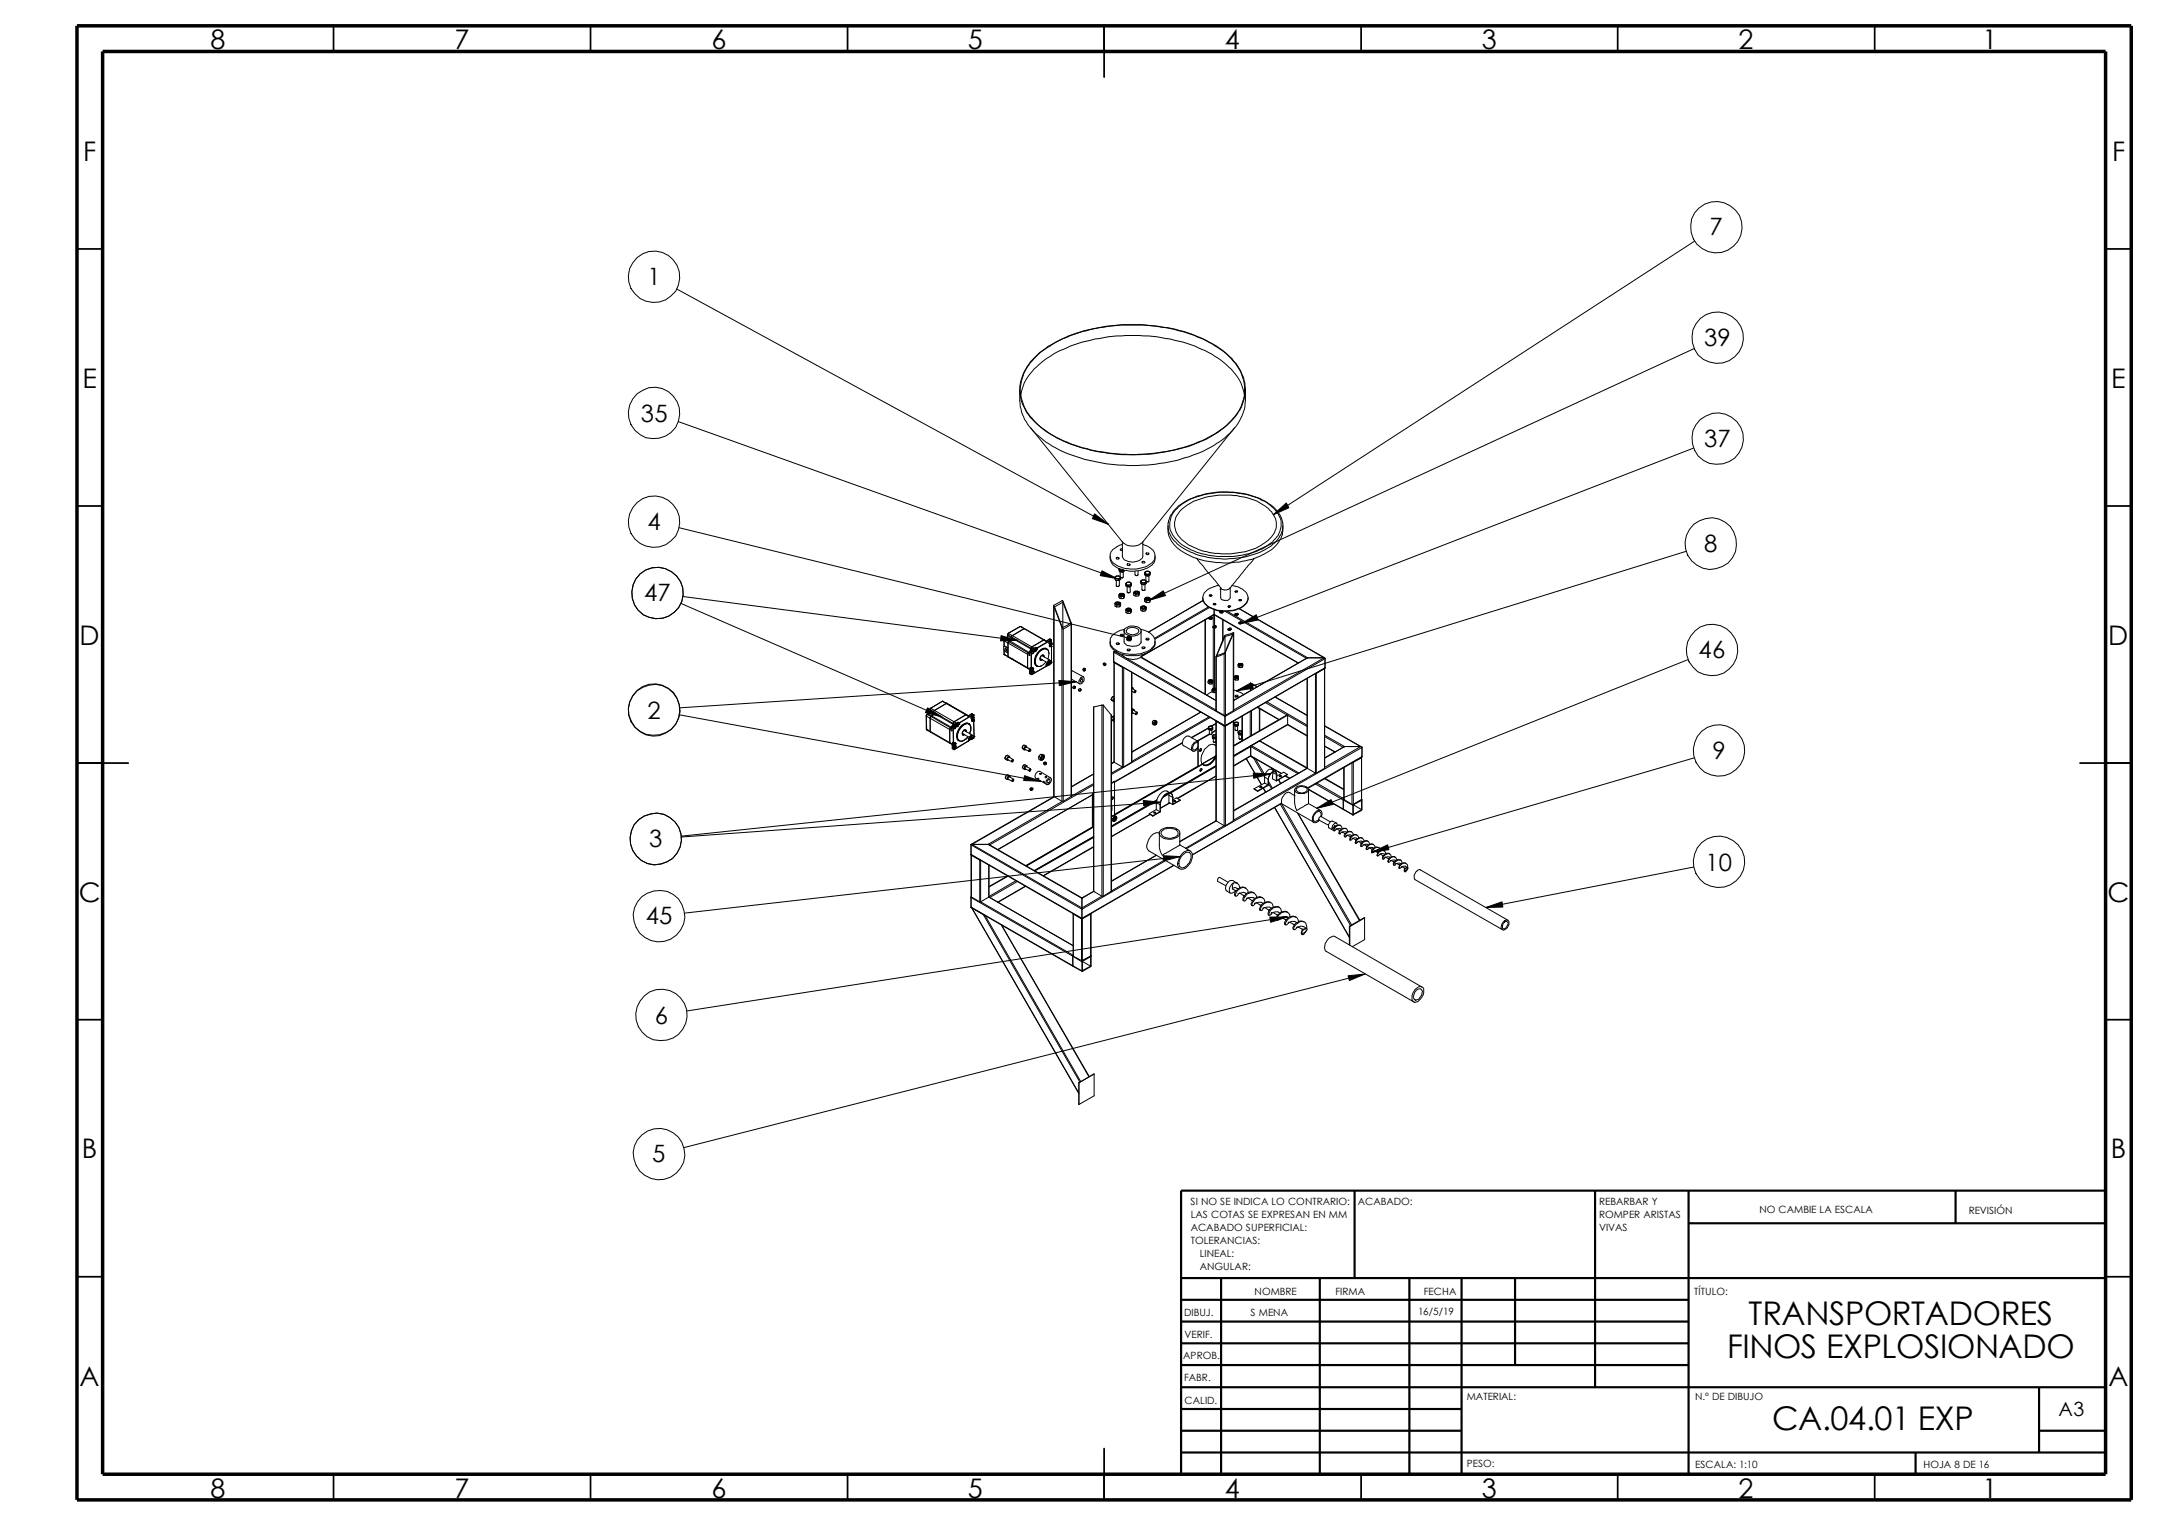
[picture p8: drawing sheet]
<svg xmlns="http://www.w3.org/2000/svg" width="420mm" height="297mm" viewBox="0 0 420 297" stroke-linecap="round" stroke-linejoin="round" font-family="sans-serif">
<defs><g id="words">
<g font-size="6.3">
<text x="340.4" y="258">TRANSPORTADORES</text>
<text x="336.3" y="264.4">FINOS EXPLOSIONADO</text>
<text x="345" y="278.4">CA.04.01 EXP</text>
</g>
<g font-size="5.2">
<text x="41" y="9.5">8</text>
<text x="88.5" y="9.5">7</text>
<text x="138.5" y="9.5">6</text>
<text x="188.5" y="9.5">5</text>
<text x="238.5" y="9.5">4</text>
<text x="288.5" y="9.5">3</text>
<text x="338.5" y="9.5">2</text>
<text x="386" y="9.5">1</text>
<text x="16.2" y="31.3">F</text>
<text x="411.2" y="31.3">F</text>
<text x="16.1" y="75.6">E</text>
<text x="411.1" y="75.6">E</text>
<text x="15.5" y="125.5">D</text>
<text x="410.5" y="125.5">D</text>
<text x="15.3" y="175.5">C</text>
<text x="410.3" y="175.5">C</text>
<text x="15.9" y="225.5">B</text>
<text x="411" y="225.5">B</text>
<text x="15.5" y="269.8">A</text>
<text x="410.5" y="269.8">A</text>
<text x="41" y="291.5">8</text>
<text x="88.5" y="291.5">7</text>
<text x="138.5" y="291.5">6</text>
<text x="188.5" y="291.5">5</text>
<text x="238.5" y="291.5">4</text>
<text x="288.5" y="291.5">3</text>
<text x="338.5" y="291.5">2</text>
<text x="386" y="291.5">1</text>
</g>
<g font-size="4.7">
<text x="332.8" y="45.8">7</text>
<text x="126.1" y="55.5">1</text>
<text x="331.8" y="67.4">39</text>
<text x="124.8" y="82.1">35</text>
<text x="331.8" y="87.1">37</text>
<text x="126.1" y="103.2">4</text>
<text x="331.8" y="107.5">8</text>
<text x="125.4" y="117">47</text>
<text x="330.7" y="128.1">46</text>
<text x="126.1" y="139.9">2</text>
<text x="333.4" y="147.8">9</text>
<text x="126.4" y="165">3</text>
<text x="332.1" y="169.4">10</text>
<text x="125.7" y="179.9">45</text>
<text x="127.5" y="199.2">6</text>
<text x="127" y="226.3">5</text>
</g>
<text font-size="3.8" x="400.8" y="275.5">A3</text>
<g font-size="1.9">
<text x="231.8" y="234.6">SI NO SE INDICA LO CONTRARIO:</text>
<text x="231.8" y="237.2">LAS COTAS SE EXPRESAN EN MM</text>
<text x="231.8" y="239.6">ACABADO SUPERFICIAL:</text>
<text x="264.3" y="234.6">ACABADO:</text>
<text x="311.3" y="234.6">REBARBAR Y</text>
<text x="311.3" y="237.1">ROMPER ARISTAS</text>
<text x="311.3" y="239.5">VIVAS</text>
<text x="342.6" y="236.1">NO CAMBIE LA ESCALA</text>
<text x="383.3" y="236.2">REVISIÓN</text>
<text x="231.8" y="242.2">TOLERANCIAS:</text>
<text x="233.6" y="244.6">LINEAL:</text>
<text x="233.6" y="247.2">ANGULAR:</text>
<text x="260" y="252">FIRMA</text>
<text x="277.2" y="252">FECHA</text>
<text x="329.9" y="252">TÍTULO:</text>
<text x="230.5" y="256.1">DIBUJ.</text>
<text x="243.5" y="256.2">S MENA</text>
<text x="244.3" y="252.1">NOMBRE</text>
<text x="276.1" y="256.1">16/5/19</text>
<text x="230.6" y="260.5">VERIF.</text>
<text x="230.4" y="264.5">APROB.</text>
<text x="230.5" y="268.8">FABR.</text>
<text x="230.6" y="273.2">CALID.</text>
<text x="285.6" y="272.6">MATERIAL:</text>
<text x="330" y="272.6">N.º DE DIBUJO</text>
<text x="285.6" y="285.6">PESO:</text>
<text x="330" y="285.7">ESCALA: 1:10</text>
<text x="374.5" y="285.7">HOJA 8 DE 16</text>
</g>
</g></defs>
<!-- layer: Capa 1 -->
<g fill="none" stroke="#000" stroke-width=".34">
<path d="M64.9 5v5M115 5v5M165 5v5M215 5v10M265 5v5M315 5v5M365 5v5M15 48.5h5M410 48.5h5M15 98.5h5M410 98.5h5M15 148.5h10"/>
<path d="M405 148.5h10M15 198.5h5M410 198.5h5M15 248.5h5M410 248.5h5M64.9 287v5M115 287v5M165 287v5M215 282v10M265 287v5M315 287v5M365 287v5"/>
</g>
<g fill="none" stroke="#000" stroke-width=".42">
<path d="M263.7 231.8v17M310.6 231.8v38.2M328.8 231.8v55.2M328.8 238.1h81.2M380.7 231.8v6.3M410 231.8h-180v55.2M230 253h98.8M230 257.2h98.8M230 248.8h180M237.7 248.8v38.2M257 248.8v38.2M274.4 248.8v38.2"/>
<path d="M284.6 248.8v38.2M295 248.8v16.9M230 278.5h54.6M230 270h180M230 274.3h54.6M230 261.5h98.8M230 265.7h98.8M397 278.5h13M397 270v12.7M230 282.7h180M373 282.7v4.3"/>
</g>
<path d="M15 5h400v287h-400zM20 10h390v277h-390z" fill="none" stroke="#000" stroke-width=".68" stroke-linecap="butt"/>
<g fill="none" stroke="#000" stroke-width=".19">
<path d="M124 50.2a5 5 0 0 1 7.8 1.5 5 5 0 0 1-3.5 7.1 5 5 0 0 1-6-5.2l.3-1.3 .6-1.1zM131.7 56.2l84.1 45.9M329.9 46.9l-82 53.3M198.7 76.9a9.9 9.9 0 0 1 4.1-6.3 25.8 25.8 0 0 1 12.1-4.9 33.5 33.5 0 0 1 20.4 2.9 15 15 0 0 1 6.3 6l.7 2.3M201.1 70a18.6 18.6 0 0 1 6.2-4.3 35.5 35.5 0 0 1 26.2-.1 16.3 16.3 0 0 1 7.5 5.6 7.8 7.8 0 0 1-.5 9.9 17.1 17.1 0 0 1-7.8 5.3 35.2 35.2 0 0 1-26.9-1.1 17.8 17.8 0 0 1-5.9-5 7.9 7.9 0 0 1 .4-9.4zM201.3 69.8a20.1 20.1 0 0 1 8.7-5 35 35 0 0 1 24.7 1.4 17.8 17.8 0 0 1 5.8 4.4 8.2 8.2 0 0 1-.8 11.3 20.1 20.1 0 0 1-8.6 5 34.9 34.9 0 0 1-25.4-1.8 14.1 14.1 0 0 1-6.3-6 8.2 8.2 0 0 1 1.9-9.3zM242.5 75.9v2a9.9 9.9 0 0 1-3.9 7.2 23.6 23.6 0 0 1-8.6 4.3 35 35 0 0 1-23.9-1.9 16.2 16.2 0 0 1-6.6-5.9 11.2 11.2 0 0 1-1-3.7v-2M329.9 67.8l-106.2 49.1M124 97.8a5 5 0 0 1 8 1.9 5 5 0 0 1-4.5 6.9 5 5 0 0 1-4.9-6.6l.6-1.2zM132.1 82.1l85.4 30.5M200.7 83.3l18 22.4a3.1 3.1 0 0 0 3.6 0l18.1-22.4M229.4 98.7a14.5 14.5 0 0 1 8.9-2.9 14.8 14.8 0 0 1 9.1 2.6 4.4 4.4 0 0 1 1.8 5.1 7.7 7.7 0 0 1-3.5 3.4 18.2 18.2 0 0 1-13.8 .1 7 7 0 0 1-4.1-4.3 4.5 4.5 0 0 1 1.6-4z"/>
<path d="M229.5 98.4a16.5 16.5 0 0 1 12.7-2.3 10.4 10.4 0 0 1 7 4.1 4.1 4.1 0 0 1-.7 5.2 12.4 12.4 0 0 1-7.9 3.3 16.4 16.4 0 0 1-11-2.5 5 5 0 0 1-2.2-4.4 4.8 4.8 0 0 1 1.8-3.1zM229.8 99.4a10.1 10.1 0 0 1 6.3-2.9 14.4 14.4 0 0 1 9.3 1.5 6.1 6.1 0 0 1 3 3.3 4.1 4.1 0 0 1-1.9 4.1 13.2 13.2 0 0 1-8.7 2.4 12.2 12.2 0 0 1-7.8-2.8 3.8 3.8 0 0 1-.2-5.6zM329.7 87.2l-88 34.2M132.2 102.7l87.7 21.5M132.6 117.5l50.8 22.1M132.9 116.1l65.2 8.6M205.1 118l.1 37.1M205.2 118.1l1.6 4.1M205.2 118.1l-.1-.3 1.7-.9 .1 .1 1.7 4.3-.1 .2M205.2 118.1v37M206.9 117.2l1.5 4.1-1.5 .8M206.9 117.2l-1.6 .9 1.6 4"/>
<path d="M206.9 117.2v4.9M213.1 100l2.7 2.1-3.1-1.1zM214.5 111.1l3 1.5-3.3-.6zM216.2 108.2a2.5 2.5 0 0 0 2.3 2.7 5.9 5.9 0 0 0 6.2-1.4l.2-.5v-.8M217.1 112.4l.1 .5M217.1 112.4l.1 .1M217.1 117.5l.2 .1M217.1 117.5v.5l.3 .1M217.2 112.5l.1 .1h.2M217.2 112.9l.6 .1M217.2 112.6h.3M217.2 112.5v.1"/>
<path d="M217.2 117.4l-.1 .1M217.2 112.6v.3M217.2 117.4l-.1 .1 .2 .1M217.3 112.2l-.2 .2 .1 .1M217.3 112.2l-.2 .2M217.3 117.6l.1 .2M217.3 112.9l.5 .1M217.3 117.6l.5 .1M217.3 113v1.1h.5M217.3 117.5l.1-.2h.4l.1 .2M217.3 108.6a.29 .29 0 0 1 .4-.1 .29 .29 0 0 1 .1 .3h-.4zM217.4 114.1h.4"/>
<path d="M217.4 117.3h.4a.22 .22 0 0 1 0 .4 .22 .22 0 0 1-.4-.2zM217.4 117.8v.3M217.5 117.2l.4 .1M217.5 112.6l.3 .1M217.5 117.6h-.1a.19 .19 0 0 1 .2-.2 .19 .19 0 0 1 .2 .2h-.1M217.5 117.2h-.2l-.1 .2M217.5 117.2l-.3 .2M217.5 112.6h.4M217.8 112.1l-.5 .1M217.8 112.1l.3 .2M217.8 117.7h.2M217.8 112.7v.3"/>
<path d="M217.8 117.7l-.4 .1M217.8 115.9l.2 .1M217.8 115.9v.4l.5 .2M217.9 112.6l-.1 .1M217.9 110.8l-.1-.1 .2 .6M217.9 110.8l.4 .2M217.9 113l-.1 1.1M217.9 110.7v.1M217.9 110.8l.1 .2M217.9 117.3l.2 .2M217.9 117.3l.3 .1M217.9 115.7l-.1 .2"/>
<path d="M217.9 115.7l.1 .3M218 111.3l.5 .1M218 111l-.1 .2M218 111h.3M218 116l.3 .2M218 111v.3M218 117.7v.4M218 118.1h-.6M218 116l.5 .1M218.1 112.3l-.2 .3M218.1 117.5l-.1 .2M218.1 112.8l-.3 .2"/>
<path d="M218.1 112.4l.5 .1M218.1 117.5l-.3 .2M218.1 111.3v1M218.1 112.3l.1 .3M218.2 117.4l-.1 .1M218.2 117.4v.4l-.2 .3M218.2 115.7h.4a.25 .25 0 0 1-.1 .3 .25 .25 0 0 1-.3-.1zM218.2 115.9v-.2h.4l-.1 .2M218.2 112.6v.2l-.4 .2M218.2 115.9h.1M218.2 112.6h-.3M218.3 115.5l.5 .1"/>
<path d="M218.3 112.5h.3M218.3 111l.2 .1M218.3 115.5l-.4 .2M218.3 116.2v.3M218.3 111l.4-.1-.2 .2M218.5 106.9l-.1-.1-.3 .2 .3 .2 .1-.1M218.5 116.1h.3M218.5 111.1v.3M218.5 116.1l-.2 .1M218.7 115.8l-.3-.2-.3 .2M218.7 111.3l-.1 1.2M218.8 115.6l.1 .3"/>
<path d="M218.8 115.6l.1 .2M218.8 116.1v.3M218.8 116.4l-.5 .1M218.9 115.9l-.1 .2M218.9 111.1l-.4 .3M218.9 115.9l-.4 .2M218.9 115.8v.1M218.9 115.8v.4l-.1 .2M218.9 111l-.4 .4M219.2 113.6l.1 .5M219.2 113.6l.1 .1M219.2 118.8l.2 .1"/>
<path d="M219.2 118.8v.4l.4 .2M219.3 113.7l.2 .2h.1M219.3 113.9h.3M219.3 113.7v.2M219.3 118.6l-.1 .2M219.3 113.9v.3h.6M219.3 118.6l-.1 .1 .2 .2M219.4 113.4l-.2 .2 .1 .1M219.4 113.4l-.2 .2M219.4 118.9l.2 .2M219.4 114.2h.5M219.4 118.9l.7 .1"/>
<path d="M219.5 114.2v1.1h.5M219.5 118.7v-.1h.4l.1 .1M219.5 109.8a.24 .24 0 0 1 .4-.1 .24 .24 0 0 1 0 .4l-.4-.1zM219.5 118.6h.5a.26 .26 0 0 1-.2 .2 .26 .26 0 0 1-.3 0zM219.5 118.8a.22 .22 0 0 1 .3-.2 .22 .22 0 0 1 .2 .2h-.2M219.5 118.8h.1M219.6 118.4l.4 .1M219.6 115.3h.4M219.6 113.9l.3 .1M219.6 118.4l-.3 .1v.1M219.6 119.1v.3M219.6 118.4l-.3 .2"/>
<path d="M219.9 113.3l-.5 .1M219.9 113.3l.3 .3M219.9 114v.2M220 113.8l-.1 .2M220 113.8l-.4 .1M220 114.2v1.1M220 118.5l.2 .2M220 118.5l.3 .1M220.1 119v.3M220.1 119.3l-.5 .1M220.2 113.6l-.2 .2M220.2 118.7l-.1 .3"/>
<path d="M220.2 114.1l-.3 .1M220.2 118.7l-.1 .2-.5 .2M220.2 113.6l.1 .1M220.3 118.6l-.1 .1M220.3 118.6v.5l-.2 .2M220.3 113.7v.3l-.4 .2M220.3 113.7l-.3 .1M220.7 115.4l.2 .1M220.7 115.4v.5l.4 .1M220.8 115.3l-.1 .1M220.8 115.3l.1 .2M220.9 115.5l.2 .2"/>
<path d="M220.9 115.5l.5 .1M221 111.2v.7l.1 .1h.4M221.1 112h.4M221.1 115.1l.6 .1M221.1 115.1l-.3 .2M221.1 115.7v.3M221.2 115.5h-.1a.23 .23 0 0 1 .2-.3 .23 .23 0 0 1 .3 .1l-.2 .2M221.4 115.6h.3M221.4 115.6l-.3 .1M221.6 115.3l-.5-.1-.1 .1M221.6 111.1l-.1 .9M221.7 115.2l.1 .1-.1 .1"/>
<path d="M221.7 115.2l.1 .1M221.7 115.6v.3M221.7 115.9l-.6 .1M221.7 115.4v.2M221.7 115.4l-.3 .2M221.8 115.3l-.1 .1M221.8 115.3v.5l-.1 .1M222.1 113.1l.1 .1M222.1 118.4l.1 .1M222.1 118.4v.3l.4 .3v-.4M222.1 113.1l.1 .6M222.2 113.2l.3 .3"/>
<path d="M222.2 113.2v.2M222.2 118.1l-.1 .3M222.2 118.1v.4M222.2 113.7l.6 .1M222.2 113v.2M222.2 113.5v.2M222.2 113.4l.3 .1M222.2 113l-.1 .1M222.2 118.5l.3 .1M222.2 113.4v.3M222.3 113.7l.5 .1M222.3 118.5l.5 .1"/>
<path d="M222.3 113.7v1.1l.5 .1M222.3 109.4l.3-.2 .3 .2a.34 .34 0 0 1-.6 0zM222.4 118.1h.5a.32 .32 0 0 1-.2 .3 .32 .32 0 0 1-.4-.2zM222.4 118.4v-.3h.4v.3M222.4 118.4h.1M222.5 118l.5 .1M222.5 114.9h.3M222.5 105.9a2.96 2.96 0 0 1 2.4 2.2 2.23 2.23 0 0 1-1.5 2.1 6.7 6.7 0 0 1-6.8-.8 1.82 1.82 0 0 1 .8-2.9l1.1-.6M222.5 105.4v2.8a1.75 1.75 0 0 1-1.9 1.2 2.3 2.3 0 0 1-2.1-1v-3M222.5 113.5h.3M222.5 118.6h.3M222.5 118l-.3 .1"/>
<path d="M222.8 112.9l-.6 .1M222.8 112.9l.3 .2M222.8 113.5v.3M222.8 111.4l.1 .1M222.8 116.7l.3 .1M222.8 116.7v.3l.5 .3M222.8 114.9h.1M222.8 111.4l.2 .6M222.9 118.2l-.3-.1-.3 .1M222.9 111.5l.4 .3M222.9 111.5l.1 .3M222.9 111.8l.1 .2"/>
<path d="M222.9 113.7l-.1 1.2M222.9 116.5l-.1 .2M222.9 116.5l.2 .3M223 112l.5 .1M223 111.8h.3M223 113.4l-.5 .1M223 118.1l.1 .2M223 118.1l.2 .1M223 111.8v.2M223 118.5v.4M223 113.4l-.2 .1M223 118.5l-.2 .1"/>
<path d="M223 118.9l-.5 .1M223.1 111.3l-.2 .2M223.1 113.1l-.1 .3M223.1 118.3l-.1 .2M223.1 111.3l-.3 .1M223.1 113.6l-.3 .1M223.1 116.8l.2 .2M223.1 116.5l.3-.1 .3 .1M223.1 118.3l-.3 .3M223.1 113.1l.1 .2M223.1 116.8l.4 .1M223.2 113.3l-.2 .1"/>
<path d="M223.2 118.2l-.1 .1M223.2 107.6h.5a.26 .26 0 0 1-.3 .4 .26 .26 0 0 1-.2-.4zM223.2 113.1l.4 .1M223.2 113.2h.4M223.2 116.4a.26 .26 0 0 1 .3 0 .26 .26 0 0 1 .1 .3h-.4zM223.2 118.2v.4l-.2 .3M223.2 113.3v.3l-.4 .2M223.3 116.3l.5 .1M223.3 111.8l.2 .1M223.3 116.3l-.4 .2M223.3 117v.3M223.4 116.7l-.2-.1 .2-.2 .3 .2-.2 .1"/>
<path d="M223.5 111.2l-.4 .1M223.5 111.2l.4 .1v.1M223.5 111.2l.4 .2M223.5 112.1l-.4-.1v1.1M223.5 116.9h.4M223.5 111.9v.2M223.5 116.9l-.2 .1M223.6 113.2h.1M223.7 116.9l2.8-1.9 .4 .9zM223.7 112l-.1 1.2M223.8 111.7l-.5 .1M223.8 116.4l.1 .1v.1"/>
<path d="M223.8 116.4l.1 .1M223.8 111.7l-.3 .2M223.9 111.4v.1l-.1 .2M223.9 112l-.3 .1M223.9 116.6l-.4 .3M223.9 116.6v.3M223.9 116.9v.3M223.9 117.2l-.6 .1M223.9 111.4v.2M223.9 111.6l-.1 .1M223.9 116.5v.1M223.9 116.5v.7"/>
<path d="M223.9 111.6v.3l-.4 .2M233 108.7l4.7 5.9a1.5 1.5 0 0 0 2.3-.8l4.2-5.1M234.2 116.4a2.53 2.53 0 0 0 2.3 2.2 5.9 5.9 0 0 0 6.2-1.2l.3-1M234.3 116.9l-10.7 6.1M235.3 118.1l-10.5 6.1M235.5 115.9h.5l-.4 .1M235.5 118.2l-10.6 6.2M235.5 115.8h.4a.23 .23 0 0 1-.2 .2 .23 .23 0 0 1-.2-.1zM236.2 117.6h.5M236.2 119.7v2.2M236.3 119.7h.1M236.3 117.5a.21 .21 0 0 1 .3-.1 .21 .21 0 0 1 0 .3h-.3z"/>
<path d="M236.4 119.7l-14.2 8.1M236.4 117.5v.2M236.4 119.6v.1M236.4 119.7l16.3 9.4M236.4 117.5l.2 .2M236.4 119.6l16.4 9.5M236.4 118.6v1M236.4 119.6l-14.1 8.1M236.5 119.7v2.2M237.3 113.9l-.1 .1a3.5 3.5 0 0 0-2.8 1.7 2 2 0 0 0 1.4 2.6 6.4 6.4 0 0 0 6.5-.6 1.67 1.67 0 0 0-.2-2.8 4.6 4.6 0 0 0-2.2-1M237.5 119.1a.3 .3 0 0 0 .3 .2 .3 .3 0 0 0 .3-.2 .3 .3 0 0 1-.3 .2 .3 .3 0 0 1-.3-.2zM237.7 114.7l-.1 .1"/>
<path d="M237.7 114.6v.2M237.7 118.9l-.2 .2 .1 .1h.5l-.1-.2M237.8 119l-.1 .1 .1 .1h.2l-.1-.2M237.8 119h.1M237.8 119l-.1 .1M237.8 119.1l-.1 .1M237.8 119.1h.1M237.8 119h.2M237.8 119v.1M237.9 119h.1M237.9 119v.1M237.9 119.1h.1"/>
<path d="M237.9 119l-.1 .1M237.9 119.1l.1 .1M238.5 119l15.8 9.1M238.9 119l15.7 9M239.1 118.1h.5M239.1 118h.5a.25 .25 0 0 1-.2 .2 .25 .25 0 0 1-.3-.2zM239.5 114.4v2a1.15 1.15 0 0 1-1.8 .1v-2.1M240.5 119.6v.1h.4l.1-.1M240.5 119.6v.1h.5v-.1M240.5 115.2h.5M240.5 119.6h.1M240.5 115.1l.4-.1a.22 .22 0 0 1-.2 .3 .22 .22 0 0 1-.2-.2z"/>
<path d="M240.7 119.5h-.2l.1 .2 .3-.1-.1-.1M240.7 119.5h.1M240.7 119.5l-.2 .1M240.7 119.5h.2M240.8 119.4l-.3 .1a.32 .32 0 0 0 .2 .2 .32 .32 0 0 0 .3-.1l-.1-.2M240.8 119.4h.1M240.8 119.5h.1M240.8 119.4l-.1 .1M240.8 119.5l.1 .1zM240.9 119.4l-.1 .1M240.9 119.4h.1M241 119.6h.1"/>
<path d="M241.2 116.9h.5M241.2 118.5l16.6 9.5M241.3 118.5l16.6 9.5M241.3 116.7l.4 .1a.27 .27 0 0 1-.2 .2 .27 .27 0 0 1-.3-.2zM247.9 100.2l2.5-2.3 .6 .9zM249.8 102.3a4.9 4.9 0 0 1-2.3 4.7 16.8 16.8 0 0 1-17.1 .5 5.2 5.2 0 0 1-3-5.2M328.3 107.3l-87.6 27.2M132.2 139.1l70.5 13M180.3 139.4h.1M180.3 139.4v2.5M180.3 139.4l.8 .4M180.3 139.4l.1 2.5"/>
<path d="M180.5 139.1l-.2 .3M180.5 139.1h.1M180.5 139.1l.8 .4M180.6 137.8l2.8 1.8-3.2-.9zM180.7 139h.1M180.7 139l-.2 .1M180.7 139l.7 .4M181 138.4l-.3 .6M181 138.4h.1M181 138.4l.8 .4M181.1 139.8l3.8 2.2M181.1 139.8v2.6"/>
<path d="M181.2 137.9l-.2 .1v.4M181.2 137.9h.1M181.2 137.9l-.2 .3 .8 .4M181.2 137.9l.7 .4M181.3 139.5l3.8 2.2M181.3 139.5l-.2 .3M181.4 139.4l-.1 .1M181.4 139.4l3.9 2.2M181.8 138.8l-.4 .6M181.8 138.6l3.8 2.2M181.8 138.8l3.8 2.2M181.8 138.6v.2"/>
<path d="M181.9 138.3l-.1 .3M181.9 138.3l3.9 2.2M183.5 136.5l.8 .4M183.5 136.5h.1M183.5 136.5l-2.3 1.4M183.5 136.5l.7 .4M184.2 136.9l-2.3 1.4M184.3 136.8h.1M184.2 136.9h.1M184.2 136.9l3.8 2.2M184.3 136.8l.7 .5M184.3 136.9l3.7 2.2"/>
<path d="M184.9 137.3h.1M185 137.3l3.6 2M188 139.1l-2.2 1.4M188 139.1l.6 .3M188.5 139.4h.1M189.1 139l.3 .1M189.1 139l.4 .1M189.1 139.5l.2-.2a.29 .29 0 0 1 .1 .4 .29 .29 0 0 1-.3 .1zM189.1 139h.1M189.1 139.5v.1M189.1 139l-.6 .4M189.2 139.4a.22 .22 0 0 1 .2 .2 .22 .22 0 0 1-.3 .2v-.1"/>
<path d="M189.3 140h.1M189.3 140v.1M189.3 139.9h.1M189.3 139.9l.1 .1M189.3 140h.3M189.3 139.9v.2M189.3 140l.1 .1M189.4 140h.1M189.4 139.1h.1M189.4 139.8h.1M189.4 139.8a.3 .3 0 0 0-.3 .3 .3 .3 0 0 0 .3 .3M189.4 140v.1"/>
<path d="M189.4 140l.1 .1M189.4 139.1l-2.6 1.6M189.4 139.1l.2 .1M189.4 139.8l.1 .2M189.4 139.1l-2.7 1.6M189.5 140l-.1 .2M189.5 139.7l-.1 .1M189.5 139.1l.1 .1M189.5 140h.1M189.5 139.1h.1M189.5 140v.1M189.5 139.7v.1"/>
<path d="M189.6 139.2h.1M189.6 139.6h.1M189.6 139.2v.4M189.6 139.6l-.1 .2M189.6 139.6l-.1 .1M194.9 123.7l3.2 1h-3.3zM195.5 127.4l.1 .1M195.5 124.7h.1M195.5 127.4h.1M195.5 124.7v1.1h.2M195.5 126.5v.9M195.5 127.4l.8 .5"/>
<path d="M195.5 124.7l.8 .5M195.7 124.4l-.2 .3M195.7 124.4h.1M195.7 124.4l.7 .5M195.7 126.2a.24 .24 0 0 1 .2 .1 .24 .24 0 0 1-.1 .3zM195.8 125.9l.3 .2M195.8 124.3h.1M195.8 125.9l-.1-.1a.45 .45 0 0 0-.4 .4 .45 .45 0 0 0 .3 .5l.5 .3M195.8 124.3l-.1 .1M195.8 124.3l.8 .4M195.9 125.8l-.1 .1M196.1 126.1v.9"/>
<path d="M196.2 123.7l-.1 .4-.3 .2M196.2 123.7h.1M196.2 123.6h.1M196.2 123.7v.3l-.4 .3M196.2 123.6v.1M196.2 123.7l.7 .4M196.2 123.6l.7 .4M196.3 127.8l3.9 2.3M196.3 125.2l3.8 2.2M196.3 125.2v2.6M196.3 126.9l-.2 .1M196.3 126l-.2 .1"/>
<path d="M196.3 127.8v.1M196.3 127.9l.7 .4M196.3 123.2l-.1 .4M196.3 123.3l-.1 .3M196.3 123.2v.1M196.3 123.3l.8 .4M196.4 124.9l3.8 2.2M196.4 124.9l-.1 .3M196.6 124.7l-.2 .2M196.6 124.7l3.8 2.3M196.9 124.1l3.8 2.3M196.9 124l3.8 2.2"/>
<path d="M196.9 124v.1M196.9 124.1l-.3 .6M197 128.3h.1M197 128.3l3.5 2-.3-.2M197.1 123.7l-.2 .3M197.1 123.7l3.8 2.2M198.6 121.9h.1M198.6 121.9l-2.3 1.3M198.6 121.9l-2.3 1.4M198.6 121.9l.8 .5M198.6 121.9h.2M198.8 121.9l.7 .5"/>
<path d="M199.4 122.4l-2.3 1.3M199.4 122.4h.1M199.4 122.4l3.8 2.2M199.5 122.4l3.9 2.2M200.1 127.4l.4 .2M200.1 130l.1 .1M200.1 130l.4 .2v.8M200.1 127.4v2.6M200.2 127.1l.3 .1M200.2 127.1l-.1 .3M200.4 127h.1M200.4 127l-.2 .1"/>
<path d="M200.5 131l.1 .2M200.5 126.9h.1M200.5 131h.1M200.5 127.5v.1M200.5 126.9l-.1 .1zM200.5 126.9v.7M200.5 131l.2 .2M200.5 126.9l.2 .1M200.6 130.7l.1 .1M200.6 130h.1M200.6 130l.1 .1M200.6 131.2l.2 .1"/>
<path d="M200.6 130v.7M200.6 131.2h.1M200.7 126.5l-.2 .4M200.7 130.4h.1M200.7 126.5h.1M200.7 126.5l.2 .2M200.7 130.5l.1 .2M200.7 130.5l-.1 .2M200.7 130.1v.3M200.7 130.4v.1M200.7 126.2l.3 .2M200.7 130.1l-.1 .1 .1 .2"/>
<path d="M200.7 130.3h.1M200.7 130.1h.1M200.7 127h.1M200.7 126.4v.1M200.7 130.8h.1M200.7 131.2h.1M200.7 130.3v.1M200.7 130.1h.3M200.7 130.3h.3M200.7 126.2v.2M200.7 127v3.1M200.7 130.8v.4"/>
<path d="M200.7 130.4l.2 .2M200.7 131.2l.1 .1M200.7 126.4h.1M200.8 130.7l-.1 .1M200.8 130.4h.1M200.8 131.3h.1M200.8 130.1v.1M200.8 130.2h.1M200.8 130.3h.1M200.8 130.1h.1M200.8 130.2v.1M200.8 131.2l.2 .1"/>
<path d="M200.8 130.7v.1M200.8 130.7h.1M200.8 130.3l-.1 .1M200.8 130.3v.1M200.8 127v3.1M200.8 130.8v.4M200.8 130.2h.3M200.8 130.3l.1 .1M200.8 130.2l-.1 .1M200.9 126.9l.3-.2a.28 .28 0 0 1 .1 .4 .28 .28 0 0 1-.4 .1zM200.9 130.8l.2-.2a.26 .26 0 0 1 .2 .3 .26 .26 0 0 1-.3 .2zM200.9 130.2h.1"/>
<path d="M200.9 126.7l-.2 .3M200.9 125.9l-.2 .3M200.9 131.3h.1M200.9 130.1h.1M200.9 130.2h-.1M200.9 126.7h.1M200.9 130a.3 .3 0 0 1 .3 .3 .3 .3 0 0 1-.3 .3M200.9 130.3v.1M200.9 130.1v.1M200.9 130.3h.1M200.9 130.4h.1M200.9 125.9l.4 .3"/>
<path d="M200.9 130.6h.1M200.9 130.6l-.1 .1M201 130l-.2 .1M201 130v.2M201 130.2h.1M201 130v.1M201 126.7l-.2 .1v.2M201 130h.1a.32 .32 0 0 1 .2 .3 .32 .32 0 0 1-.3 .3M201 126.9h-.1M201 130.7l-.1 .1M201 130.2l-.1 .1M201 130.6l-.2 .1"/>
<path d="M201 130.2l-.1 .2M201.1 126.4h.2M201.1 126.8a.22 .22 0 0 1 .2 .2 .22 .22 0 0 1-.3 .2l-.1-.1M201.1 130.6l.2 .2-.2 .2-.2-.1M201.3 126.4h.1M201.3 126.5h.1M201.3 126.4v.1M201.3 126.2h.1M201.3 126.2l-.6 .3M201.3 126.5l-.3 .2M201.3 126.5v.2M201.3 126.4l-.4 .3"/>
<path d="M201.3 126.4l.1 .1M201.3 126.7h.1M201.4 126.7h.1M201.4 126.5h.1M201.4 126.6h.1M201.4 126.5v.1M201.4 126.5v.2M201.4 126.5h.3M201.4 126.6h.2M201.5 126.3l.1 .1M201.5 126.4h.2M201.5 126.4h.1"/>
<path d="M201.5 126.5l-.1 .1M201.5 126.5h.1M201.5 126.6h.1M201.5 126.3v.1M201.5 126.7h.1M201.5 126.6v.1M201.5 126.3h.1M201.5 126.4v.1M201.5 126.5v.1M201.5 126.4v.3M201.5 126.4l.1 .1M201.6 126.2l-.3 .2"/>
<path d="M201.6 126.2h-.2l-.1 .2M201.6 126.4h.1M201.6 126.5h.1M201.6 126.6h.1M201.6 126.5v.1M201.6 126.2l.1 .2M201.7 126.4l-.1 .2M201.7 126.4h-.1M201.7 126.4l-.1 .1M201.7 126.4h.1M201.7 126v.1M201.7 126l.2 .1"/>
<path d="M201.7 126l-.6 .4M201.7 126.1l.1 .3M201.7 126.1l.1 .2M201.8 126.4a.31 .31 0 0 1-.1 .3 .31 .31 0 0 1-.4 0M201.8 129.7h.2M201.8 126.4h.1M201.8 126.3h.1M201.8 129.7h.1M201.8 126.3v.1M201.9 126.2l-.1 .1M201.9 126.1v.1M201.9 126.1l-.1 .2"/>
<path d="M202.5 128.1l1.5 1M202.8 127.6l1.6 .9M202.8 128.3l-.3 .1M202.9 129.6l-.5 .1h-.5M202.9 128.4a.3 .3 0 0 1-.4 0 .3 .3 0 0 1 0-.4 .42 .42 0 0 1 .3-.5 .42 .42 0 0 1 .5 .2v.2v-.3a.48 .48 0 0 0-.5 0 .48 .48 0 0 0-.3 .4l.1 .6 .3-.1M203 127.5l.1 .3M203.2 124.6h.2M203.2 124.6l-2.3 1.3M203.2 124.6l.4 .2M203.4 124.6l.3 .2M203.6 129.7l-2.6 1.6M203.6 128.8a1.34 1.34 0 0 1-1.7 .9"/>
<path d="M203.6 129.7l-2.7 1.6M203.6 129.7h.1M203.6 124.8h.1M203.7 129.5h.1M203.7 129.4h.1M203.7 129.7h.1M203.7 129.3h.1M203.7 129.5v.2M203.7 129.3l.1 .1M203.7 129.4h.3M203.7 129.3h.3M203.7 129.7h-.1"/>
<path d="M203.8 126.4a1.48 1.48 0 0 1 .3 1.6l-.1 .3M203.8 126.4a1.8 1.8 0 0 0-2 1.2 1.5 1.5 0 0 0 .1 2.1M203.8 129.2h.2M203.8 129.3h.1M203.8 129.2v.1M203.8 129.4h.1M203.8 129.5h.1M203.8 129.2h.1M203.8 126.4h-.2a1.45 1.45 0 0 0-1.5 .9 1.89 1.89 0 0 0-.2 2.4M203.8 126.4l.2 .1 .2 .7M203.8 126.4h-.1a1.14 1.14 0 0 0-1.5 .5l-.4 .5a2.35 2.35 0 0 0-.2 1.9l.2 .4M203.8 129.4v.1"/>
<path d="M203.8 129.3v.1M203.8 129.3l.1 .1M203.8 129.2l.1 .1M203.9 129.2h.1M203.9 129.1h.1M203.9 129.1v.1M203.9 129.4h.1M203.9 129.3v.1M203.9 129.3h.1M203.9 129.4l-.1 .1M203.9 129.1l.1 .1M204 126.4a1.07 1.07 0 0 0-1.6 .3 2.5 2.5 0 0 0-.8 2.8l.2 .2"/>
<path d="M204 129.2l-.1 .2M204 129.2l-.1 .1M204 129.2h.1M204 129.2v.1M204 129.3l.1 .1M204 129.2l.1 .2M204 129.1l.1 .1M204 129.1l-.3 .2v.2M204.1 129.4h.1M204.1 129.1v.1M204.1 129.2h.1M204.1 129.2v.2"/>
<path d="M204.1 128.8l.2-.1v.2zM204.2 129.4h.1M204.2 128.6a.21 .21 0 0 1 .2 .3 .21 .21 0 0 1-.4 0zM204.3 124.5l.3 .1M204.3 125.6h.1M204.3 124.4h.2M204.3 125.7h.1M204.3 124.9l-.1 .2M204.3 124.4l-.6 .4M204.3 124.4v.1M204.3 124.5l-.7 .3M204.4 124.8l.2 .1"/>
<path d="M204.4 128.6h.2v.2M204.4 128.6a.28 .28 0 0 0-.4 .1 .28 .28 0 0 0 .1 .4l.1-.1M204.4 125.6h.1M204.4 128.6a.26 .26 0 0 1 .3 .3 .26 .26 0 0 1-.4 .2l-.1-.1M204.4 125.6v.1M204.4 128.6v.1M204.4 125.6h.2M204.4 124.8h.2a.31 .31 0 0 1 0 .4 .31 .31 0 0 1-.4 .1zM204.5 125.7h.1M204.5 124.4l.2 .2M204.5 125.5l-.1 .1M204.5 125.7l.1 .1"/>
<path d="M204.5 125.5h.1M204.5 125.6h.1M204.5 124.4l-.2 .1M204.5 125.5v.1M204.5 125.6v.1M204.5 125.4v.1M204.5 125.4v.3M204.5 125.4l.1 .1M204.5 124.4h.1M204.5 125.6l-.1 .1M204.5 125.7l-.2 .1h.3h-.2M204.6 125.5h.1"/>
<path d="M204.6 124.6h.1M204.6 125.3h.1M204.6 125.4v.1M204.6 125.3a.32 .32 0 0 0-.3 .3 .32 .32 0 0 0 .2 .3l.1-.1M204.6 124.6v.1M204.6 125.8h.1M204.6 125.6h.1M204.6 125.4h.1M204.6 125.5v.1M204.6 124.7l-2.7 1.5M204.6 125.6v.1M204.6 124.7h.1"/>
<path d="M204.6 125.7l.1 .1M204.6 124.9l-.2 .4-.2-.1M204.6 128.8l-.1 .3h-.2l-.1-.1M204.6 129.2l-.4 .2M204.6 129.1l-.4 .3M204.6 124.6l-2.7 1.5M204.6 125.3v.1M204.6 125.5v.2M204.6 125.5l-.1 .2M204.7 128.9l-.1 .3zM204.7 125.3h-.1M204.7 124.6v.1"/>
<path d="M204.7 125.2v.1M204.7 125.2h.1M204.7 125.3h.1M204.7 125.8h.1M204.7 128.9h.1M204.7 124.7v.5M204.7 125.8v3.1M206.2 132.4l3.3 .3-3.3 .8zM206.8 122.2l.2 .3M206.8 122.2v33.8M207 122.5v33.5M208.5 121.5l-1.5 1"/>
<path d="M208.5 121.5v33.6M208.6 121.4l-.1 33.7M208.6 130.6l2.4 1.2M208.6 132.2l1.6 .9M209.1 133.6h.1M209.4 133.7v.3l-.2 .1h-.2l-.1-.3M209.6 132.7l-77.3 5.1M210.2 134.1h.1M210.3 132.4v.1M210.5 131.9h.1a.39 .39 0 0 1 .5 0 .39 .39 0 0 1 0 .5 .66 .66 0 0 1-1 .6v-.5zM210.5 134.1a.31 .31 0 0 1-.1 .4 .31 .31 0 0 1-.4 0v-.3M210.6 132.2l.1-.1a.37 .37 0 0 1 .1 .4 .37 .37 0 0 1-.4 .3l-.1-.4z"/>
<path d="M210.8 130.2a.25 .25 0 0 1 .4 .1 .25 .25 0 0 1-.1 .4zM210.9 130.5h.1M210.9 130.2l.1-.1a.28 .28 0 0 1 .3 .2 .28 .28 0 0 1-.1 .3M211.3 130.2v.1M212.9 137.6v.1M212.9 137.6v35.9M214.5 137.3l-1.6 .3M214.5 137.3h.3M214.5 137.3h.1M214.5 137.3v37.1M214.8 129.1h.1a.22 .22 0 0 1 .2 .2 .22 .22 0 0 1-.1 .3zM214.8 137.3h.1"/>
<path d="M214.8 137.3v37.1M214.8 137.3l1.5 1.8M214.8 129.1a.34 .34 0 0 1 .5 .3l-.2 .2M214.9 129.4h.1M215.1 129.1l.2 .1M216.2 124.8a1.65 1.65 0 0 0 1.1 2 6.6 6.6 0 0 0 5.6 .4 2.52 2.52 0 0 0 2-1.9v-.5M216.3 139.1v34.4M216.3 136.2l.4 .3M216.6 139.5l-.2 .3a.38 .38 0 0 1 .5-.3M216.6 139.5h.1M216.7 135.6l-.4 .6M216.8 128.8l.1 .1"/>
<path d="M216.8 126.9v1.9M216.8 136l.1 .4-.2-.1zM216.8 126.9l21.7 12.6M216.8 128.8l21.7 12.5M216.9 126.9l.3-.1-.1 .1M216.9 128.9l1.6 1M216.9 135.6a.55 .55 0 0 0-.6 .6M216.9 139.8l-.2 .3 .1 .1 .1-.3M216.9 128.9l21.6 12.4M216.9 128.9v19.5M216.9 135.8a.35 .35 0 0 0-.2 .4 .35 .35 0 0 0 .2 .3M216.9 139.7a.35 .35 0 0 0-.2 .4 .35 .35 0 0 0 .2 .3"/>
<path d="M217.1 126.9h-.3M217.1 126.9h.2M217.1 126.9l1.8 1M217.3 125.2h.5a.21 .21 0 0 1 0 .3 .21 .21 0 0 1-.3-.1zM217.4 125.4h.4M218.1 123.6l.5-.1a.26 .26 0 0 1-.2 .3 .26 .26 0 0 1-.3-.2zM218.2 123.7h.4M218.5 129.9h.2M218.5 129.9v19.4M218.8 129.9v19.4M218.9 122.5a2.26 2.26 0 0 1 3.3 .1 .91 .91 0 0 1-.9 1 1.97 1.97 0 0 1-2.4-.6zM219.3 128.1l17.4 10.1"/>
<path d="M219.5 126.4h.4a.22 .22 0 0 1 0 .3 .22 .22 0 0 1-.4-.1zM219.5 126.7h.4M219.5 123.8h.3a.46 .46 0 0 1 .5 .6l-.4-.2 .4 .2a.51 .51 0 0 1-.8 .2 .51 .51 0 0 1 0-.8zM219.5 122.4a1.82 1.82 0 0 1 2.2 .1 .68 .68 0 0 1-.7 1l-.2 .1a1.43 1.43 0 0 1-1.5-.7zM220.3 130.8v17.6M220.4 130.8l-.1 17.6M220.4 138l.4 .1M220.4 138.4a.25 .25 0 0 1 .2-.3 .25 .25 0 0 1 .3 .3M220.4 133.9l.1-.1 .1 .2v.1M220.4 134l.1 .1zM220.4 134.6l.5 .2M220.4 133.8l.2 .1"/>
<path d="M220.5 134.1l.6 .3M220.5 138.7l.6 .4M220.6 138.8l-.2 .1M220.7 138.3l.7 .3M220.7 138.3l-.2 .1v.3M220.7 138.3a.26 .26 0 0 0-.3 .1 .26 .26 0 0 0 .1 .3M221 134.5h.1v.1l-.2 .2zM221.1 134.6v-.1a.22 .22 0 0 0-.2 .1 .22 .22 0 0 0 0 .2h.2M221.2 138.7h.2v.3l-.3 .1zM221.5 138.8a.25 .25 0 0 0-.4-.1 .25 .25 0 0 0 0 .4h.2M222.1 122.5a3.4 3.4 0 0 1 2.8 2.1 2.23 2.23 0 0 1-1.6 2.3 6.8 6.8 0 0 1-6.6-.7 1.86 1.86 0 0 1 .7-3.2l1.5-.5M222.2 122.8v2a1.11 1.11 0 0 1-1.5 1 1.64 1.64 0 0 1-1.8-.7v-2.3"/>
<path d="M222.2 127.9l14.5 8.4-14.6-8.3M222.3 126l.5-.1a.29 .29 0 0 1-.1 .4 .29 .29 0 0 1-.4-.1zM222.4 126.2h.4M222.5 127.4a2.46 2.46 0 0 1-4 0M222.5 126.2v.1M223.1 124.3h.1a.25 .25 0 0 1 .3-.1 .25 .25 0 0 1 .1 .4h-.3zM223.3 124.6h.3M234.6 120.6v14.5M234.7 120.6v14.6M235.2 132.6v.4l.3 .1M235.2 132.6l.2 .1M235.3 132.4l.1 .3"/>
<path d="M235.3 132.4l-.1 .2M235.4 120.3a.34 .34 0 0 0 .6 0M235.4 120.3l.1 .2h.5v-.2M235.4 120.3h.1M235.4 139.6l-15 8.6M235.4 132.7l.4 .1M235.4 132.7l.1 .1M235.5 133.1h.5M235.5 132.8h.3M235.5 132.4h.3l.2 .1a.27 .27 0 0 1-.3 .2 .27 .27 0 0 1-.2-.2zM235.5 132.4h.3l.1 .2-.3 .1-.1-.2zM235.5 132.8v.3"/>
<path d="M235.5 120.3h.2zM235.6 132.3l.4 .1M235.6 139.6l-19.2 11.1M235.6 132.3l-.3 .1M235.7 120.2l-.3 .1a.3 .3 0 0 0 .3 .2 .3 .3 0 0 0 .3-.2l-.2-.1M235.7 120.3h-.2v.1h.3v-.1M235.7 120.3h.1M235.7 120.2v.1M235.7 120.3h.2M235.7 120.2h.1M235.8 120.2l-.1 .1M235.8 120.2h.1"/>
<path d="M235.8 120.3h.1M235.8 120.2v.1M235.8 120.3h.1zM235.8 132.8h.2M236 134.3v.3l.3 .2M236 132.4l.1 .2M236 132.4l.1 .1M236 120.3h.1M236 132.8v.3M236 134.3l.1 .1M236.1 134.6l-1.1 .7M236.1 134.1v.3"/>
<path d="M236.1 134.1l-.1 .2M236.1 132.6l-.3 .2M236.1 132.6l-.1 .2M236.1 122l.2 .2h.3l.1-.2M236.1 122l.1 .2h.5v-.2M236.1 132.5l-.1 .6M236.1 132.5v.1M236.1 122h.1M236.1 134.4l.5 .1M236.1 134.4l.2 .1M236.2 121.9h.4l.1 .1a.34 .34 0 0 1-.6 0zM236.2 134.2l.4-.1v.2l-.2 .1z"/>
<path d="M236.2 122.2v11.9M236.3 134.8h.4M236.3 134.5h.3M236.3 134.5v.3M236.3 121.9h.2zM236.4 134l.3 .1zM236.4 134l-.3 .1M236.5 121.9h-.2l.1 .2 .2-.1v-.1M236.5 121.9h.1M236.5 121.9v.2M236.5 122.2v11.8M236.6 121.9h.1"/>
<path d="M236.6 121.9h-.1M236.6 121.9v.1zM236.6 134.5h.1M236.7 127.9l.1 10.5M236.7 134.4l-.1 .1M236.7 122h.1M236.8 127.9v10.5M236.8 138.4l1.5 .8M238.1 120.6v4M238.3 127.3l-1.5 .6M238.3 139.2h.3M238.3 127.3v11.9"/>
<path d="M238.5 139.3v.2zM238.5 123.9l-1.6 3.7 1.6-.6M238.5 123.9v3.1M238.5 139.5v1.8M238.5 123.9l1.5-.5-1.5 3.6M238.6 126.9v12.3M238.6 126.9l-.3 .4M239.1 122.5a.34 .34 0 0 0 .6 0 .3 .3 0 0 1-.3 .2 .3 .3 0 0 1-.3-.2zM239.4 122.4h-.2a.17 .17 0 0 0 .2 .1 .17 .17 0 0 0 .1-.1h-.1M239.4 122.4h.1M239.4 122.4l-.2 .1h.2M239.4 122.5h.1"/>
<path d="M239.4 122.4v.1M239.4 122.3l-.3 .1a.31 .31 0 0 0 .3 .3 .31 .31 0 0 0 .3-.2l-.2-.2M239.4 122.3h.1M239.4 122.3v.2M239.4 122.3v.1M239.5 122.3l-.1 .2M239.5 122.3h.1M240.1 123.4l-1.5 3.5M240.1 138.4l-1.5 .8M240.1 123.4l.1-.3-1.8 .6-1.7 4.1 .1 .1M240.1 123.4v15M240.2 134.3l1.2 .4 .7 .5"/>
<path d="M240.2 123.2l-.1 15.2M240.3 131.9v.3l.2 .2M240.3 131.9h.2M240.4 131.7l-.1 .1 .2 .1M240.4 131.7l-.1 .2M240.5 135.4a.36 .36 0 0 1 .5 .2 .33 .33 0 0 1-.3 .1 .33 .33 0 0 1-.2-.3zM240.5 131.9l.3 .1M240.5 131.7a.28 .28 0 0 1 .3-.1 .28 .28 0 0 1 .2 .3h-.4zM240.5 131.9v.1M240.5 132.4h.5M240.5 132h.3M240.5 131.7l.5 .1-.4 .1z"/>
<path d="M240.5 132v.4M240.5 135.7h.5M240.6 131.5l.4 .1M240.6 131.5l-.2 .2M240.7 134.5l3.1-1.5 .2 1zM240.8 132h.2M241 129.4v.3l.4 .2M241 131.6l.1 .3M241 131.6l.1 .2M241 132v.4M241 129.4l.2 .1M241.1 129.2l.1 .3"/>
<path d="M241.1 129.2l-.1 .2M241.1 131.9l-.3 .1M241.1 131.9l-.1 .1M241.1 131.8l-.1 .6M241.1 131.8v.1M241.2 121.1h.5a.21 .21 0 0 1 0 .3 .21 .21 0 0 1-.3 0zM241.2 129.5l.4 .1M241.2 121.3l.2 .1 .4-.1M241.2 121.3l.1 .1h.3l.2-.1M241.2 121.3h.1M241.2 129.5l.2 .2M241.3 129.2l.4 .1a.28 .28 0 0 1-.2 .2 .28 .28 0 0 1-.3-.2z"/>
<path d="M241.4 129.1l-.3 .1M241.4 129.1h.4M241.4 129.7v.2M241.4 129.9h.4M241.5 121.1l-.2 .1 .1 .2 .2-.1v-.2M241.5 121.1v.1M241.5 121.2l-.2 .1M241.5 121.2h.1M241.5 121.1h.1M241.6 129.6h.2M241.6 121.1h.1M241.6 121.1v.1"/>
<path d="M241.6 121.2h.1M241.6 129.6l-.2 .1M241.6 121.1l-.1 .1M241.6 121.2v.1zM241.7 121.4l2.9-1.7 .3 1zM241.8 129.1l.1 .3M241.8 129.1l.2 .2M241.8 121.3h.1M241.8 129.6v.3M241.8 139.4v3M241.9 129.4l-.3 .2M241.9 129.4l-.1 .2"/>
<path d="M241.9 139.4v3M242 129.3l-.2 .6M242 129.3l-.1 .1M243.4 138.5v4.8M243.5 133l1.3 .6M243.5 133l1.3 .7M243.5 133h.1M243.5 133l-2.7 1.5M243.5 133l-2.6 1.6M243.5 133v1.4M243.7 138.3v4.9M244.9 137.6l4.1 2.5-4.2-2.4"/>
<path d="M245.2 138v4.3M245.3 138v4.3M246.4 136.8l8.1 4.6M246.6 136.6l7.9 4.6M250.7 139.2l-.1-.1-10.4 6 1.6-.9M250.7 139.2l-10.5 6M250.7 139.2v1.8M254.5 128h.1M254.5 128l-14.3 8.3 14.4-8.3M254.5 132v17.5M254.5 139.2l-6.3-3.5 6.3 3.6M254.6 128h3.2"/>
<path d="M256.1 131.1h.2M256.1 131.2v19.3M256.3 131.1v19.4M257.8 128l.2 .2M257.8 128l-17.6 10.2M257.9 130.1l-1.6 1M257.9 130.1v19.4l-1.6 1M257.9 130.1l-19.4 11.2M258 130l-.1 .1M258 128.2l-19.5 11.3M258 130l-19.5 11.3M258 128.2v1.8"/>
<path d="M328.7 128.4l-72.3 28.9M180.3 141.9l.1 .2M180.3 141.9h.1M180.4 141.9v.2M180.4 142.1l.8 .4M180.4 141.9l.7 .5M181.1 142.4l3.8 2.2M181.1 142.4l.1 .1M181.2 142.5l3.8 2.2M184.9 144.6l.1 .1M184.9 142l.4 .3M184.9 144.6l.5 .3"/>
<path d="M184.9 142v2.6M185 144.7l.4 .2M185.1 141.7l.2 .1M185.1 141.7l-.2 .3M185.3 141.6v.1M185.3 141.6l-.2 .1M185.3 141.5h.1M185.3 142.2v.1M185.3 141.5v.1M185.3 141.5v.8M185.3 141.5l.3 .1M185.4 145.7h.1"/>
<path d="M185.4 145.7l.3 .2M185.4 144.6h.1M185.4 144.9h.1M185.4 144.6l.3 .1M185.4 144.6v1.1M185.4 144.6h.2M185.4 145.7h.3M185.5 141.2l-.2 .3M185.5 141.2h.1M185.5 141.2l.3 .1M185.5 145.1h.3M185.5 145.1l.2 .1"/>
<path d="M185.5 145.1l-.1 .1 .3 .1M185.6 140.8l.2 .2M185.6 144.6l.1 .1M185.6 144.9h.1M185.6 144.6h.1M185.6 141l.1 .1M185.6 144.9l.1 .1M185.6 145h.2M185.6 144.6v.4M185.6 141.6h.1M185.6 141v.2M185.6 144.9h.2"/>
<path d="M185.6 141.6l.1 3M185.6 140.8v.2M185.6 141.6v3M185.7 144.7h.1M185.7 145.9h.1M185.7 144.9h.1M185.7 145.7v.2M185.7 145.7l.1 .2v-.1M185.7 144.6l.1 .1M185.7 145h.1M185.7 144.9l.1 .1M185.7 145.3h.1"/>
<path d="M185.7 145.2v.1M185.7 145.7h.1M185.7 144.9h.2M185.7 144.9v.1M185.7 145.3v.4M185.7 145.2h.1M185.8 144.8h.1M185.8 144.7h.1M185.8 144.9h.1M185.8 141.3l-.2 .3M185.8 140.5l-.2 .3M185.8 145h.1"/>
<path d="M185.8 144.6h.1M185.8 144.8v.1M185.8 141.3h.1M185.8 145.2l-.1 .1M185.8 144.7v.1M185.8 144.6v.1M185.8 144.9v.1M185.8 144.6v.4M185.8 140.5l.4 .2M185.8 145.8v.1M185.8 144.6h.1a.32 .32 0 0 1 .2 .3 .32 .32 0 0 1-.3 .2M185.8 141.4v.2"/>
<path d="M185.8 145.1h.1M185.8 144.6h.1l.2 .1-.3 .4M185.8 145.1v.1M185.8 145.1l-.1 .1M185.8 144.6l.1 .1M185.8 145.3l.2-.2a.26 .26 0 0 1 .2 .3 .26 .26 0 0 1-.3 .3h-.1zM185.9 144.8l-.1 .2M185.9 144.7l-.1 .1M185.9 144.7h.1M185.9 141l.3 .1M185.9 144.8l-.1 .1M185.9 144.7v.1"/>
<path d="M185.9 145.2l-.1 .2M185.9 141l.2 .1M185.9 141.3h.1a.26 .26 0 0 1 0 .3 .26 .26 0 0 1-.2 .2v-.1M186 145.1h.1a.28 .28 0 0 1 0 .4 .28 .28 0 0 1-.3 .1v-.1M186.1 141.1h.1M186.1 141.1l-.3 .2M186.2 141.3h.2M186.2 141.2h.1M186.2 141.3h.1M186.2 141.1v.1M186.2 141.1v.2M186.2 141.2h.3"/>
<path d="M186.2 141.1l-.4 .2M186.2 140.7l-.7 .5M186.3 141.3h-.1M186.3 141.1l-.1 .1M186.3 141.1v.1M186.3 141.1h.1M186.3 141.2h.1M186.3 143.4l.2 .6 .3 .2M186.3 141.1h.2M186.3 143.4l.1 .5 .2 .3M186.3 141.1l.1 .1M186.4 141h.1"/>
<path d="M186.4 141.2v.1M186.4 141.2h.1M186.4 140.9h.1M186.4 141.1h.1M186.4 141.3h.1M186.4 141v.1M186.4 140.9v.1M186.4 140.9v.4M186.4 141h.2M186.4 140.8l.1 .2M186.4 141l.1 .1M186.4 140.8h-.2l-.1 .2"/>
<path d="M186.4 141.1v.1M186.4 140.7v.2M186.4 140.9l.3 .1M186.4 140.8h-.1l-.2 .3M186.4 140.7l.3 .1M186.5 141h.1M186.5 141v.1M186.5 140.6l.2 .1M186.5 140.6l-.6 .4M186.5 141l-.1 .2M186.5 140.6l-.1 .1M186.7 141l-.3 .4-.2-.1"/>
<path d="M186.7 141a.36 .36 0 0 1-.1 .4 .36 .36 0 0 1-.4 0v-.1M186.7 141h.1M186.7 140.8h.1M186.7 140.7v.1M186.7 140.7h.1M186.7 140.8v.2M186.8 140.7l-.1 .1M187.4 142.7v.1M187.4 142.8l.1 .2 .3-.1M187.4 142.8l1.4 .8M187.4 142.8a.53 .53 0 0 1 .2-.6 .53 .53 0 0 1 .5 0v.2a.28 .28 0 0 0-.1-.3 .28 .28 0 0 0-.4 .1 .51 .51 0 0 0-.3 .4 .51 .51 0 0 0 .3 .5l.2-.1M187.6 142.2l1.6 .8"/>
<path d="M187.6 142.9h-.2M187.9 142.1l.1 .3M188.5 144.3l-2.7 1.6M188.6 144h.1M188.6 143.9h.1M188.6 144.2l-2.8 1.6M188.6 144.2l-.1 .1M188.6 144.1h.1M188.6 144.1v.1M188.6 143.9v.1M188.6 144v.1M188.6 143.9h.3"/>
<path d="M188.6 144.1l-.1 .2M188.6 140.9a1.8 1.8 0 0 0-1.9 1.3 1.5 1.5 0 0 0 .1 2M188.6 143.8v.1M188.6 140.9a2.1 2.1 0 0 0-2.1 1.8 1.28 1.28 0 0 0 .4 1.5l.1 .1a1.67 1.67 0 0 0 1.5-.9l-.2 .1a1.44 1.44 0 0 1-1.5 .7M188.6 140.9a1.19 1.19 0 0 0-1.4 .4 3.4 3.4 0 0 0-.9 2.1M188.6 140.9h.1M188.6 143.8h.3M188.6 140.9a1.23 1.23 0 0 1 .3 1.7l-.1 .3M188.7 144h.1M188.6 140.9a1.55 1.55 0 0 1 .1 1.9M188.6 143.7l.1 .1M188.7 144h-.1"/>
<path d="M188.7 140.9a1.51 1.51 0 0 0-2 1l-.4 1v.5M188.7 143.8h.1M188.7 143.9h.1M188.7 143.9v.1M188.7 143.6h.1M188.7 140.9l.3 .4v.5M188.7 143.7v.1M188.7 143.6v.1M188.7 143.7h.1M188.7 143.7h.3M188.7 143.6l.1 .1M188.7 143.9l-.1 .1"/>
<path d="M188.8 143.7h.1M188.8 143.6l.1 .1M188.8 143.5l-.2 .5M188.8 143.8l-.1 .1M188.8 143.8h.1M188.8 143.9l-.1 .1M188.8 143.9h.1M188.8 143.8v.1M188.8 143.7v.1M188.8 143.7l-.1 .1M188.8 143.6l.3 .1M188.9 143.7h.1"/>
<path d="M188.9 143.8l.2 .1M188.9 143.8l-.2 .2M188.9 143.7l-.1 .1M188.9 143.8l-.1 .1M189 143.2l.1-.1a.21 .21 0 0 1 .1 .3 .21 .21 0 0 1-.3 .1zM189 143.6l.1 .1M189.1 143.9h.1M189.1 143.6v.1M189.1 143.7h.1M189.1 143.5v.1M189.1 143.7v.2M189.1 143.3v.2z"/>
<path d="M189.1 140.2h.1M189.1 140.2h.2M189.1 140.2h.4M189.1 140.3l.1-.1 .2 .2M189.1 140.1h.4M189.2 140.1h.1M189.2 140.4h.2M189.2 140.1l-.1 .1M189.2 140.2h.1M189.2 140.1v.1M189.2 140.1l.1 .1M189.3 140.2h.1"/>
<path d="M189.3 140.1h.1M189.3 143.2l.1-.1a.35 .35 0 0 1 .1 .4 .35 .35 0 0 1-.4 .2v-.2a.21 .21 0 0 0 .3 0 .21 .21 0 0 0 0-.3zM189.3 143.2h.1M189.3 140.2l.2 .1M189.3 143.2l-.1-.1a.32 .32 0 0 0-.3 .1 .32 .32 0 0 0-.1 .3l.3 .1M189.4 140.4h.1M189.4 140.1v.1M189.4 140.1h.1M189.4 140.2l.2 .1M189.4 140.1l-.1 .1M189.5 140.3l-.1 .1M189.5 140.3h.1"/>
<path d="M189.5 143.7h.1M189.5 143.7l-.4 .2M189.6 140.3h.1M189.6 140.3l-.2 .1M189.6 140.3l.1 3.1M189.7 143.4l-.2 .3M189.7 143.4h.1M195.7 151.4l.5 .4M196 147.1l-.3 .2v.3M196.1 150.9l-.3 .2-.1 .3M196.3 151.7l.8 .4M196.3 151.7a.34 .34 0 0 1 .2-.5l.8 .5"/>
<path d="M196.5 147.4a.25 .25 0 0 0-.3 .1 .25 .25 0 0 0 .1 .4M196.5 151.2a.26 .26 0 0 0-.3 .2 .26 .26 0 0 0 .1 .3M196.5 147.3l-.3-.3a.56 .56 0 0 0-.5 .8l.4 .1M196.6 147.5l-.1-.3-.2 .1a.42 .42 0 0 0-.3 .3 .42 .42 0 0 0 .2 .4l.1-.1M196.6 151.1l-.3-.3a.59 .59 0 0 0-.6 .6M196.7 151.2v-.1a.45 .45 0 0 0-.5 .1 .45 .45 0 0 0 0 .6h.2M197.2 151.8h.2v.1l-.3 .2zM197.3 148v-.1a.21 .21 0 0 0-.3 .1 .21 .21 0 0 0 0 .3h.2M197.3 147.9l-.9-.6-.1 .1-.1 .5 .8 .4M197.4 151.8a.18 .18 0 0 0-.3 .1 .18 .18 0 0 0 .2 .2M199.1 145.6v.1l.3 .3M199.1 149.4l.4 .4"/>
<path d="M199.1 145.6h.1M199.1 149.4h.1M199.4 145.1l-.3 .2v.3M199.5 151l3.2 1.1-3.4-.2zM199.5 148.9l-.4 .2v.3M199.6 145.8l.7 .4M199.8 145.4l-.2 .1v.3M199.8 145.2l-.2-.1a.44 .44 0 0 0-.5 .5M199.8 145.4l.8 .4M199.8 145.4a.26 .26 0 0 0-.3 .1 .26 .26 0 0 0 .1 .3M199.9 149.2a.25 .25 0 0 0-.3 .1 .25 .25 0 0 0 0 .3M199.9 145.5v-.3a.4 .4 0 0 0-.5 .3 .4 .4 0 0 0 .2 .5v-.1"/>
<path d="M199.9 149l-.5-.1-.3 .5M200 149.3a.26 .26 0 0 0-.2-.3 .26 .26 0 0 0-.3 .2v.2a.21 .21 0 0 0-.1 .3 .21 .21 0 0 0 .3 0M200.5 145.9h.1a.18 .18 0 0 1 0 .3 .18 .18 0 0 1-.3 0zM200.6 153.6l.1-.1 .1 .2M200.6 153.6l.1 .2M200.6 153.4h.4l.1 .3-.2 .2M200.6 153.6l.1-.2 .2 .4h-.2M200.6 153.6h.1M200.6 153.5h.1l.1 .4-.2-.2zM200.7 149.6l-.9-.4-.2 .2v.2l.8 .5M200.7 153.7h.1M200.7 146a.22 .22 0 0 0-.4 0 .22 .22 0 0 0 .1 .3l.2-.1"/>
<path d="M200.7 149.8v-.1a.23 .23 0 0 0-.3 .2 .23 .23 0 0 0 .1 .2h.1M200.7 153.6v.1M200.8 153.7l-.1 .1M200.9 153.4h.1M201 153.4h.1M201 153.4v.1M202 151.5l.3 .1v.2zM202.3 147.3l.2 .1M202.3 147.3v.5l.2 .1M202.4 150.6l.4 .1h-.4zM202.5 147.9h.3M202.5 147.4l.1 .3"/>
<path d="M202.6 146.8l-.3 .5M202.6 147.7l.2 .2M202.6 146.8l.7 .2M202.6 146.8l.3 .2M202.6 147.7l-.1 .2M202.8 147.3l-.2 .4M202.8 147.4l.3-.1a.34 .34 0 0 1 0 .3 .34 .34 0 0 1-.3 .2zM202.8 147.3l-.3 .1M202.9 147.3h.2l-.2 .4h-.1zM202.9 147l-.1 .3M202.9 147h.2M203.1 147l-.3 .3"/>
<path d="M203.1 147.8l-.3 .1M203.1 147h.2M203.1 152.1h.2l.1 .2h-.2zM203.1 147l.2 .3M203.2 148.4h.3a.21 .21 0 0 1 0 .3 .21 .21 0 0 1-.3-.2zM203.3 147.3l-.2 .5M203.3 147v.3M203.4 148.4h.2l-.1 .2-.2-.1zM203.4 148.4l.2 .1M203.5 148.4v.1M203.7 148.4l-.1 .5h-.3l-.1-.4M203.9 151.7a.47 .47 0 0 1 .4-.3 .47 .47 0 0 1 .4 .3 .89 .89 0 0 1-1 1 .91 .91 0 0 1 .2-1z"/>
<path d="M204 151.9l.3-.2a.4 .4 0 0 1 .1 .5 .4 .4 0 0 1-.5 .1zM204.6 151.4l-2.2-1.3a.89 .89 0 0 0-.7 1.4l2.1 1.2M205.2 155.1l-16.1 9.3M205.2 155.1l-16 9.3M205.2 155.1l1.6 .9M206.8 156h.2M206.8 156l-14.4 8.4M208.5 155.1l-1.5 .9M208.6 153.1l4.3-2.4-4.3 2.5M212.7 154.5v6.6M212.7 154.5h.1M212.8 154.5v6.5"/>
<path d="M212.9 157.3v.5M212.9 157.3h.1M212.9 152.5l-4.3 2.5M212.9 152.8l-20.2 11.7M212.9 154.5h-.1M212.9 154.4l-.2 .1M216.4 156.7v1.4M216.4 156.9v.9M216.4 140.2h.1M216.4 140.2l.3 .1M216.4 159.2l.3 .2M216.4 159.7l.3 .1"/>
<path d="M216.5 158.9l-.1 .2M216.5 158.9l-.1 .1M216.6 155.1a.26 .26 0 0 1 .2 .3 .26 .26 0 0 1-.3 .2h-.1a.34 .34 0 0 0 .3-.5M216.6 155.1l-.2 .3M216.7 158.8l-.2 .1M216.7 159.4v.2M216.7 159.6v.2M216.7 158.8h.1M216.7 158.8l.3 .1M216.7 159.6l.1 .3M216.7 159.8l.1 .1M216.8 159.1l-.1 .3"/>
<path d="M216.8 159.1l-.1 .5M216.8 158.8l.5 .1M216.9 148.4l1.6 .9M216.9 159.3l.1-.1a.22 .22 0 0 1 .2 .3 .22 .22 0 0 1-.3 .1zM216.9 159.3l.2-.2a.27 .27 0 0 1 .1 .4 .27 .27 0 0 1-.3 .1zM216.9 148.4l-.5 .2M216.9 148.4l-.5 .3M217 158.9l-.2 .2M217 152.1l-.6 .3M217 158.9h.3M217 152.1l-.6 .4M217.3 158.9l-.5 .2"/>
<path d="M217.3 159.6l-.1 .2-.4 .1M217.3 158.9h.1M217.3 159.6l-.5 .3M217.3 158.9l.1 .3M217.4 159.2l-.1 .4M218.5 149.3h.3M218.5 149.3l-2.1 1.2M220.3 148.4l-1.5 .9M220.4 146.3l13.4-7.7-13.4 7.8M222.6 155.8l3.4 .4-3.3 .6zM223.8 158.4l.7 .4M223.8 158.4l.7 .5"/>
<path d="M223.9 158.5l-7.5 4.3 7.5-4.3M224.4 140.6v.3l.2 .2M224.4 140.6l.2 .1M224.5 158.8v.1M224.6 140.2l-.2 .4M224.6 140.2l.6 .2M224.6 140.2l.4 .2M224.6 158.2h.4M224.6 140.7l.1 .2M224.6 141.1h.2M224.7 158.1l.3 .1-.4 .1zM224.7 140.9l-.1 .2"/>
<path d="M224.7 140.9l.1 .2M224.8 140.6l-.2 .1M224.8 140.6l-.1 .3M224.9 140.7l.1-.1a.16 .16 0 0 1 .1 .2 .16 .16 0 0 1-.3 0zM225 140.4l-.2 .2M225 140.4h.1M225.1 140.4l-.3 .2M225.1 141l-.3 .1M225.1 140.4h.1M225.1 157.6l-1.3 .8M225.1 156.2v1.4M225.1 157.6l.8 .4"/>
<path d="M225.1 140.4l.1 .2M225.2 140.6l-.1 .4M225.2 140.4v.2M225.2 155.7l-8.8 5.1M225.2 155.9l-8.8 5.1M225.9 158l-1.4 .9M225.9 158l-1.4 .8M226 156.2l-93.3 6.7M227.6 154.5l-1.2 .7M227.6 154.8l-.1-.4-.8 .5M227.6 154.8v1.4l.7 .4M227.6 154.8l.7 .4"/>
<path d="M227.6 154.4l-.9 .6M227.8 156.2l-1.9 1.1 1.9-1M228 154.4l-.8-.4a1.63 1.63 0 0 0-1.8 1.3l-.3 .9M228.3 155.7l.7-.4 .8 .4M228.3 155.2a.8 .8 0 0 0-.4-.9 .8 .8 0 0 0-1 .3l-.2 .1a2.84 2.84 0 0 0-.8 2l-.8-.5M228.3 155.2v1.4M228.3 155.2a.82 .82 0 0 0-.5-.8 .82 .82 0 0 0-1 .3l-.1 .2a2.94 2.94 0 0 0-.8 1.7v1.4M228.5 156h.4M229.2 155.4l7.5-4.3-7.4 4.4M229.8 155.7l-1.5 .9M230.2 144.6l-13.2 7.7M230.2 144.6l.2 .5 1.8 1.1"/>
<path d="M230.2 144.6a1.3 1.3 0 0 1 1.3-1.3l1.8 1a1.33 1.33 0 0 0-1.1 1.9 .93 .93 0 0 0 1.1-.5M230.2 144.6l-13.2 7.6M233.3 144.6a.85 .85 0 0 0-.9 .4 .85 .85 0 0 0-.1 .9 .73 .73 0 0 0 1-.6M233.3 149.1l-16.3 9.4v-6.4M233.6 145.8l.2-.1a.26 .26 0 0 1 .1 .3 .26 .26 0 0 1-.2 .2h-.2zM233.8 149.6h.2a.32 .32 0 0 1-.3 .5l-.1-.1zM233.8 145.7v.4l-.2 .1M233.8 149.6v.3l-.2 .2M233.9 149.6l-.1 .4-.1 .1M234.1 148.7l-17.7 10.2M234.1 148.8l-17.3 10M234.1 148.7v.1"/>
<path d="M234.4 148.9a1.62 1.62 0 0 0 1.9-1l.4-.7a2.66 2.66 0 0 1-1.8 1.8zM235.3 141.8l-3.3 1.8M235.3 141.6l.2 .2M235.3 141.6l.1 .2M235.3 141.7l-3.3 1.8M235.4 141.8v.2M235.4 141.8h.1M235.4 142l.1 .1M235.5 141.4l-.2 .2M235.5 142.9l-2.2 1.2v5.1M235.5 141.4l-.2 .1 .1 .5M235.5 142.1v.8"/>
<path d="M235.5 142.9l-2.2 1.3M235.5 142.1h.3M235.5 141.8h.3M235.5 142.9h.4M235.5 142.9h.1M235.5 141.8h.5M235.8 141.3l.3 .2M235.8 141.3l-.3 .1M235.8 141.8v.3M236 141.8h-.2M236 142.1v.8h-.5M236.1 143.3l.2 .2"/>
<path d="M236.1 141.5l-.1 .3M236.1 141.9l-.2 .2h-.4M236.1 143.3v.2M236.1 143.5h.1M236.1 143.5v.1M236.1 141.5v.2M236.1 143.5v.2M236.1 141.7l-.1 .1M236.1 143.5h.2M236.1 141.7v.2l-.3 .2M236.1 143.7l.5 .1M236.2 143.1l-.1 .2"/>
<path d="M236.2 143.1l-.1 .1v.3M236.2 143.7v.6a.28 .28 0 0 0 .3 .2 .28 .28 0 0 0 .2-.2M236.3 143.5h.3M236.3 143.5h.4M236.4 144.5h.3M236.5 145l.2 .2M236.6 143l-.4 .1M236.6 143l.1 .1zM236.6 143.5v.3M236.6 147.2l-2.6 1.5M236.6 147.3l-2.5 1.4M236.7 143.5h-.1"/>
<path d="M236.7 140.9l-.8 .4M236.7 149l-8.9 5.3 8.9-5.2M236.7 142.2l-.7 .5M236.7 142.1l-.7 .5M236.7 147.3a2.42 2.42 0 0 1-2.1 1.7l-.5-.2M236.7 147a2.76 2.76 0 0 1-2.3 2l-.1-.1M236.7 143.7h-.6M236.7 159.8l-7 4M236.7 140.8l-.9 .5M236.7 143.7h.1M236.7 143.7l-.1 .1M236.7 143.5h.1"/>
<path d="M236.7 149.2l-8.8 5.2M236.7 145.1a1.25 1.25 0 0 0-1.8 .5 2.86 2.86 0 0 0-1 2.9l.2 .2M236.8 140.4l-.1-.1 .1 19.5M236.8 159.8l-7.1 4.1M236.8 140.4v19.4M236.8 140.4l1.5 .9M236.8 159.8l1.5 .9M238.3 141.3h.3M238.3 141.3v19.4M238.5 141.3h.1M238.6 141.3v19.4M240.1 140.4l.1-.1-.1 19.5"/>
<path d="M240.1 140.4l-1.5 .9M240.1 140.4v19.4M240.1 159.8l-1.5 .9M240.3 140.7l.1 .1M240.3 140.7l.1 .6M240.4 140.8l.2 .2M240.4 141.3h.4M240.4 141h.2M240.4 140.8v.2M240.4 141v.3M240.5 140.7h-.2l.1 .1M240.5 140.7h-.2"/>
<path d="M240.5 141.3v.7a.28 .28 0 0 0 .2 .2 .28 .28 0 0 0 .3-.2v-.7M240.6 142.2h.4M240.6 141h.4M240.6 141l.2 .1M240.8 141.1v.2M240.9 140.6l-.4 .1M240.9 140.6l.2 .1M241 141l-.2 .1M241 142.4l.1 .1M241 142.4l.1 .4M241.1 140.9l-.1 .1M241.1 142.5l.3 .2"/>
<path d="M241.1 140.7l-.1 .3M241.1 141.2l-.1 .1h-.6M241.1 142.7h.3M241.1 142.5v.2M241.1 142.8v.1M241.1 142.7v.2l.5 .1M241.1 142.8h.1M241.1 141.2l-.3 .1M241.1 140.7v.5M241.2 142.4l-.1 .1M241.2 142.4h-.2M241.4 142.7l.2 .1"/>
<path d="M241.4 142.7h.3M241.6 142.8v.2M241.6 142.3l-.4 .1M241.6 142.3l.3 .1M241.6 143.8h-.3M241.6 142.3l.2 .1M241.7 142.7l-.1 .1M241.7 142.9v.8a.28 .28 0 0 1-.2 .2 .28 .28 0 0 1-.3-.2v-.8l.4 .1 .3-.1-.3 .1M241.8 142.4h.1M241.9 142.6l-.2 .1M241.9 142.4v1.8l-.1-1.3M241.9 142.4l-.2 .3"/>
<path d="M242.7 147.7l2.9 5.1M243.5 147.1l-3.3 1.9M243.5 147.2l-3.3 1.9M243.5 145.3l-3.3 2M243.5 147.3l.6 .3M243.5 145.1v.2zM243.5 147.1v.1M243.5 147.2l5.9 3.4M243.5 145.3l9.1 5.3M243.5 147.1l6 3.5M243.5 145.3v1.9M243.6 145.1h.1"/>
<path d="M243.7 145.1h.1M243.7 145.1l9.2 5.4M244 150.5l3.3 .2-3.2 .8zM244.1 147.6h.2M244.1 147.6l2.1 3.6M244.2 153.5l.7 .5M244.4 147.7l1.9 3.2M244.9 154h.1M245.2 144.2h.1M245.2 144.2l9.2 5.3M245.2 144.2l-1.5 .9M245.3 153.2l.4 .1"/>
<path d="M245.3 144.2l9.2 5.3M245.3 153.1h.3l.1 .2h-.4zM246 153.4l.4 .8M246 153.4l.5 .8M246.2 152.4l.7 .4M246.2 151.2l.7 .5M246.2 152.4l-2 1.1M246.2 151.2v1.2M246.9 152.8l-2 1.2M246.9 151.7v1.1M247 152.5l.6 1M247 152.1l.7 1.3"/>
<path d="M247.3 150.7l-114.6 12.1M247.6 149.5l.2 .4M247.7 149.5l.2 .5M247.8 150.4l.7 .3M247.8 150.3v.1M247.8 150.4l-.1 1.2 .8 .4M248.2 157.2l14.5 25.3M248.3 150.1l-.7-.4a1.6 1.6 0 0 0-1.4 1.5M248.5 150.7a.49 .49 0 0 0-.4-.5 .49 .49 0 0 0-.5 .3l-.2 .1-.4 .8v1.5l-2.1 1.1M248.5 150.7v1.3M248.9 151.8l.4 .7M249.1 151h.3v.2h-.1z"/>
<path d="M249.1 151.2h.3M249.3 156.5l13.7 23.7M249.5 156.3l-17.3 10.1 17.3-10 13.6 23.6M250.2 151.1l.8 .4M250.3 151l.8 .5M250.6 150.7l-2 1.2v-1.2a.57 .57 0 0 0-.4-.6 .57 .57 0 0 0-.7 .4l-.4 .4-.2 .8M250.6 150.7l-2.1 1.3M250.6 150.7l-.7-.4-1.3 .8M250.7 141l3.8 2.2M250.7 141v.1M250.7 141.1l3.8 2.2M250.7 141l-10.5 6.1 10.5-6"/>
<path d="M252.1 153.7v2.7l.4 1.4 2.3-1.4M252.1 154.9l-1-.6a1.1 1.1 0 0 0-1.3 .8 1.23 1.23 0 0 0 0 1.5l6 3.4M252.4 153.2a2.1 2.1 0 0 1 2.3 .2 .66 .66 0 0 1-.6 1l-.4 .1a1.33 1.33 0 0 1-1.6-.8zM252.5 153.4a1.32 1.32 0 0 1 2 .3 1.19 1.19 0 0 1-2.1 .1zM252.6 158.3l12.1 20.9M252.7 158.4l12.1 20.7M254.5 149.5l1.6 1M254.5 149.5l-14.3 8.3M254.8 156.4l2.3 1.4M254.8 156.4v-2.7l6.8 3.9M254.8 153.6l6.7 3.9M256.1 150.5l-15.9 9.1"/>
<path d="M256.1 152.6l5.4 3.1M256.1 150.5h.2M256.4 157.3l2.8-1.7 .4 1zM256.4 152.4l5.2 3.1M257.1 158.9a.6 .6 0 0 0-.1-.9 .6 .6 0 0 0-.9 .4 1.05 1.05 0 0 0-.2 1.5l.6-.1 .3-.3M257.3 158.9a.82 .82 0 0 0-.5-1.2 1.78 1.78 0 0 0-1.1 2.3 .87 .87 0 0 0 1.2-.4M257.9 151.6l3.7 2.1M257.9 141.3l7 4M257.9 143.1l3.9 2.2M257.9 143.4l3.6 2.1M257.9 141.3l7.2 4.1M258 151.5l3.6 2.1"/>
<path d="M259 160l-1.8-1.1a.49 .49 0 0 0-.4 .7l1.9 1M259.9 146.3l-2-1.1 2 1.2M261.5 157.5l.1 .1M261.5 155.7v1.8M261.5 155.7l1.9 1M261.5 157.5l1.9 1.1M261.6 155.6l-.1 .1M261.6 145.4l-3.7 2.1M261.6 149.4v6.2M261.6 157.6l1.8 1M261.6 155.6h.1M261.7 149.4v6.2"/>
<path d="M261.7 155.6l1.5 1M261.8 145.3l-.2 .1M261.8 145.3l-3.9 2.3M261.8 145.3h3.1M263.2 156.6h.3M263.2 148.4v8.2M263.4 156.7v1.9M263.5 156.6l-.1 .1M263.5 148.4h-.2M263.5 156.7l1.6-.9v1.8M263.5 148.4v8.2M263.5 156.7v1.8l1.6-.9"/>
<path d="M263.5 156.7l1.6 .9M264.9 145.3l.3 .2M264.9 145.3l-7 4.1M265.1 147.4l-1.6 1M265.1 155.6v2.2l-1.6 .9-.1-.1M265.1 147.4v8.2M265.1 155.6h.1M265.1 155.6l-1.6 1M265.1 147.4l-10.4 6M265.2 147.3l-.1 .1M265.2 147.3l-10.6 6.1M265.2 145.5v1.8"/>
<path d="M265.2 145.5l-34.2 19.7M329.9 147.5l-62.8 18.4M189.1 166.3v.2M189.1 166.3v.1M189.1 174.6v.1M189.1 176.6l19.8 11.5M189.1 176.6h.1M189.1 166.4l21.6 12.4M189.1 164.5v1.8M189.1 166.4v8.2M189.1 174.7v1.9M189.1 164.5l21.6 12.5"/>
<path d="M189.1 166.3l21.6 12.5M189.1 174.7l19.8 11.4M189.1 176.6l19.8 11.4M189.1 174.6h.1M189.1 166.5l1.7 .9M189.1 174.6l1.7 .9M189.1 176.6l.1 .1M189.1 176.6l21 36.3M189.1 166.5v8.1M189.2 176.7l20.9 36.1M189.2 164.4l-.1 .1M189.2 164.4h3.2"/>
<path d="M189.2 164.4l21.5 12.3M189.2 176.7l2.2 1.3M190.8 167.4v8.1M190.8 175.5h.1M190.8 167.4h.1v8.1M190.9 175.5l18.1 10.5M191.4 178l18.8 32.6M191.4 178l.2 .1M191.8 178.2l18.6 32.3M192.4 164.4h.1zM192.4 164.4l18.3 10.5M192.5 174.6l16.5 9.5"/>
<path d="M192.5 174.6h.1M192.5 168.3v6.3M192.5 174.6l-1.6 .9M192.5 164.4l18.2 10.4M194.2 165.4l18.5-10.7-18.4 10.7M194.9 179.9l17.1 29.7M196.3 170.5l-3.8 2.1M196.3 170.5l-3.8 2.2M197.9 171.4l-5.4 3.1M198.1 171.6l-5.4 3.1M199.6 172.5l-5.4 3.1M199.7 172.5l-5.4 3.1"/>
<path d="M210.6 178.8l-1.6-1v8.3l1.6 .9M210.6 178.8v8.2M210.6 178.8h.1M210.7 176.7v.3M210.7 178.8h.1M210.7 174.8v.1M210.7 174.8v1.9M210.7 177v1.8M210.7 178.8v8.2M212.3 177.8v.1M212.3 177.9l-1.6 .9M212.3 177.9v8.2"/>
<path d="M212.4 177.8v8.2M212.9 173.5l-2.2 1.4M212.9 163l-11.4 6.5M212.9 173.5l1.6 .9M212.9 173.5h.1M212.9 173.5l-2.2 1.3M212.9 160.9l-13.2 7.6 13-7.5M212.9 161l-13.1 7.6M212.9 164.8l-9.8 5.7M212.9 164.9l-9.7 5.6M212.9 162.8l-11.5 6.6M214.5 174.4h.3"/>
<path d="M214.5 174.4l-3.8 2.3M216.3 173.5l-1.5 .9M216.4 171.5l8.7-5-8.7 5.1M226.1 161.5a3.1 3.1 0 0 1 3.5 .2 1.06 1.06 0 0 1-.9 1.5 2.37 2.37 0 0 1-3-.8v-.5zM226.3 161.7a2.19 2.19 0 0 1 3.1 .3 .99 .99 0 0 1-1.1 1.1l-.3 .1a1.66 1.66 0 0 1-1.9-1zM226.5 166.6l3.3 .1-3.2 .9zM226.7 167.4l-10.3 6M227 167.5l-16.3 9.5M228.5 168.4l-17.8 10.4M228.6 168.4l-17.9 10.4M229.7 164.5l2 1.1M229.7 162.2v2.3"/>
<path d="M229.7 164.5l-3.4 2-.6-1.5v-2.8a1.89 1.89 0 0 0-2.1 1.3 1.63 1.63 0 0 0 .1 2.1l6 3.5M229.8 166.7l-96.5 11M230 166.7l.1-.1a1.18 1.18 0 0 1 1.5-.6 1.58 1.58 0 0 1-.4 2.3 1.01 1.01 0 0 1-1.6 .3 2.06 2.06 0 0 1 .4-1.9zM230.2 166.1a1.11 1.11 0 0 1 1.8-.2 2.51 2.51 0 0 1-2 3.3 1.21 1.21 0 0 1-.5-2l.2-.5zM238.3 160.7l-7.5 4.4M238.3 160.7h.3M239.1 171.7l-1.6-.9a.63 .63 0 0 0-.4 .8l1.6 .8M239.9 172.9a.83 .83 0 0 1 1.1 .1M239.9 172.9l.6 .4M240.1 171.9a.95 .95 0 0 1 1.3 .9M240.1 171.9l-.2 1M240.1 171.9l-.2 .1a1.44 1.44 0 0 0-.4 1.8h.4l.6-.4"/>
<path d="M240.5 174.4h.1M240.5 173.3v.2M240.5 173.3h.2M240.8 171.9l-.8-.5a.96 .96 0 0 0-1.2 .7 1.02 1.02 0 0 0 0 1.3l.7 .4M240.8 171.8l.2 .2M241.4 173.8h.2a.83 .83 0 0 1 1.1 .1M241.4 173.8l.7 .6M241.4 173.8l-.4 .1M242.3 174.3h-.2l.1 .2M242.6 172.9a1.26 1.26 0 0 0-2 .6l-.2 .5 .1 .3M243 174.8l-.3 .1M243 174.8l.9-.1 .4 .2"/>
<path d="M243 174.8l.8 .5M243 173.8a1.01 1.01 0 0 0-.7-1.1 1.01 1.01 0 0 0-1.2 .5l-.5 .6-.1 .6h.4l.3-.5M243.8 175.3v.2M244 175.2l-.2 .1M244.2 173.8a1.26 1.26 0 0 0-2 .6l-.2 .5v.3l.2 .2M244.7 174.7a.97 .97 0 0 0-1.4-.9 1.86 1.86 0 0 0-1.2 1.5l.3 .1 .4-.5M244.7 175.7l-.4 .2M245.3 177.2h.1M245.4 176.2v.2M245.8 174.8a1.35 1.35 0 0 0-2 .8l-.2 .5 .2 .2M245.9 176.8l.1-.1a1.47 1.47 0 0 1 1.6 .1M246 175.9l-.5-.3-.9 .1 .8 .5 .2-.1"/>
<path d="M246.2 176.6l.9 .6 .1-.1M246.3 175.6a1.12 1.12 0 0 0-.9-.9 1.12 1.12 0 0 0-1.2 .6l-.2 .2a.55 .55 0 0 0-.2 .8h.2l.4-.5M247.1 177.2v.1M247.2 178.5h3.4l-3.2 1zM247.2 175.6a1.52 1.52 0 0 0-1.9 1.6M247.3 175.6l.1 .1M247.6 177.7h.3l.8 .4M247.9 176.6a1.06 1.06 0 0 0-.7-1 1.06 1.06 0 0 0-1.2 .4l-.6 .7v.4l.2 .1 .4-.5M247.9 177.6l.4-.1a.74 .74 0 0 1 .9 .2M248.7 178.1v.2M248.7 178.1h.1M249.1 176.6a1.45 1.45 0 0 0-2.1 1.5l.1 .1"/>
<path d="M249.5 177.5a1.02 1.02 0 0 0-.7-.9 1.02 1.02 0 0 0-1.2 .4l-.4 .4-.1 .8 .3-.1 .2-.4M249.5 178.6l.8 .4M249.5 178.6l-.3 .1M250.3 179l.1 .2M250.3 179h.1M250.6 178.5l-116.9 18.3M250.6 178.5l.3 .2M250.6 178.5l-.7-.1-.4 .2M250.7 177.6a1.53 1.53 0 0 0-2.2 1.4l.3 .1M251.1 179.5l1-.1 .4 .2M251.1 179.5l.8 .4M251.1 178.4a1.02 1.02 0 0 0-.7-.9 1.02 1.02 0 0 0-1.1 .4l-.5 .4-.1 .8 .3-.1 .3-.4"/>
<path d="M251.1 179.5l-.3 .1M251.9 179.9h.2M251.9 179.9l.1 .2M252.3 178.5a1.53 1.53 0 0 0-2.2 1.4l.3 .1M252.8 179.4a1.07 1.07 0 0 0-.7-1 1.07 1.07 0 0 0-1.2 .4l-.5 .7-.1 .5h.2l.5-.5M253.9 179.4h-.2a1.79 1.79 0 0 0-2 1.3l.3 .3M259.8 161l-.5 .2M259.8 161v.1M259.8 161.1h.1M260.1 160.8l-.3-.1v.3M260.3 161.3l.5-.1 .3 .2M260.3 160.2l-.8-.3a.74 .74 0 0 0-.8 .9v.3l1.1 .6"/>
<path d="M260.3 161.3l.5 .4M260.3 161.3l-.3 .1M260.4 160.6v-.1a.35 .35 0 0 0-.4-.3 .35 .35 0 0 0-.3 .3l-.3 .2-.1 .5M260.8 161.7h.1M261 160.7a1.04 1.04 0 0 0-1.4 .7l-.3-.2M261.1 162h.3M261.4 162l.6 .2M261.4 161.3a.73 .73 0 0 0-.6-.7 .73 .73 0 0 0-.8 .4l-.3 .6 .1 .1 .4-.3M261.4 162h.8M261.8 162.2l.1 .1M262.1 161.3a1.06 1.06 0 0 0-1.4 .9l.2 .1M262.4 161.9a.53 .53 0 0 0-.2-.5 .53 .53 0 0 0-.6-.1l-.3 .1-.4 .4-.1 .4 .1 .1 .3-.3"/>
<path d="M262.4 162.6l.6-.1 .2 .2M262.4 162.6l.5 .2M262.4 162.6l-.3 .1M262.9 162.8v.2M262.9 162.8h.2M263.1 161.9a1.15 1.15 0 0 0-1.4 .9l.2 .1M263.5 163.2l.5 .3 .1-.1M263.5 162.5a.82 .82 0 0 0-.9-.6 .82 .82 0 0 0-.7 .8l-.1 .1 .2 .1 .3-.3M263.5 163.2l.6-.1 .2 .2M263.5 163.2l-.3 .1M263.9 163.4l.1 .2M264.2 162.6a.98 .98 0 0 0-1.4 .9h.2"/>
<path d="M264.5 163.1a.59 .59 0 0 0-.8-.6l-.7 .6-.1 .4 .3-.1 .1-.2M264.5 163.8l.5-.1 .3 .2M264.5 163.8l.5 .3M264.5 163.8l-.3 .1M265 164.1v.1M265 164.1h.2M265.3 163.2a.94 .94 0 0 0-1.4 .9l.1 .1M265.3 164.5l.9 .2M265.6 163.8a.73 .73 0 0 0-.5-.7 .73 .73 0 0 0-.9 .3l-.2 .8 .4-.3M265.6 164.4l.4-.1 .4 .2M265.7 178.7l-2.9 1.7M266 164.7l.1 .1"/>
<path d="M266.2 163.7a1.05 1.05 0 0 0-1.3 1l.2 .1M266.3 163.7l.1 .1M266.6 164.4a.53 .53 0 0 0-.2-.6 .53 .53 0 0 0-.5 0 .92 .92 0 0 0-.8 1l.3-.3M266.6 165h.7l.2 .1M266.6 165l.5 .3M266.6 165l-.2 .1M267.1 165.9l3.1-1.4 .2 .9zM267.1 165.3l.1 .2M267.1 165.3h.2M267.4 164.4a1.02 1.02 0 0 0-1.4 .9l.1 .1M267.7 165.6l.5 .4 .1-.1M267.7 165a.7 .7 0 0 0-.6-.7 .7 .7 0 0 0-.7 .4l-.2 .2-.1 .5 .4-.4"/>
<path d="M267.7 165.6h.6l.3 .1M267.7 165.6l-.2 .1M268.2 165.9v.2M268.5 165a.98 .98 0 0 0-1.5 1h.2M268.7 166.2l-.1 .1M268.7 165.6a.53 .53 0 0 0-.2-.6 .53 .53 0 0 0-.5 0l-.5 .3-.4 .4v.3l.4-.1v-.3M268.7 166.2h.7M268.7 166.2l.5 .4M269.2 167.2h.1M269.2 166.6l.1 .1M269.2 166.6h.2M269.5 165.6a.94 .94 0 0 0-1.4 1h.1"/>
<path d="M269.5 166.2l.1 .1M269.6 166.9l.7-.2 .4 .2M269.8 166.2a.73 .73 0 0 0-.5-.7 .73 .73 0 0 0-.8 .4l-.3 .4v.4l.4-.4M269.8 166.9l.5 .3M270.3 167.2h.1M270.6 166.2a.68 .68 0 0 0-1.1 .3l-.3 .2v.5M270.7 167.5h.1M270.8 166.8a.59 .59 0 0 0-.3-.6 .59 .59 0 0 0-.7 .1l-.2 .2-.4 .7h.2l.3-.3M270.8 167.5l.8-.1 .2 .2M270.8 167.5l.6 .3M271.4 167.8v.1M271.4 167.8h.1"/>
<path d="M271.6 166.8a1.02 1.02 0 0 0-1.3 1M271.9 167.4a.7 .7 0 0 0-.5-.7 .7 .7 0 0 0-.8 .5l-.2 .1-.1 .5h.2l.3-.3M271.9 168.1l.6-.1 .3 .2M271.9 168.1l.6 .2M271.9 168.1l-.2 .1M272.5 168.3v.2M272.5 168.3h.1M272.7 167.4a1.07 1.07 0 0 0-1.4 .9l.1 .1M272.8 168.8l.8-.2 .5 .3M272.9 168.7l-.3 .3h-.1a.94 .94 0 0 1 .5-.8 .94 .94 0 0 1 1 .1l.1 .6M273 168.7l.5 .3 .4-.1M273 168a.56 .56 0 0 0-.4-.6 .56 .56 0 0 0-.7 .2l-.5 .6v.2l.3-.1 .1-.2"/>
<path d="M273.5 169.2l-.1 .3 .2 .2M273.5 169.2v.3M273.5 168.9l.1 .2M273.5 169.2l.3-.3h.4l-.3 .5-.4 .1M273.7 168.1a.84 .84 0 0 0-.9 0 .84 .84 0 0 0-.3 .9M273.8 169.4h.1M274 169.3l-.4 .4-.1-.2M289.3 176.6l3.1-1.1 .2 1.1zM292.8 179.4a.59 .59 0 0 1 .8-.3 .59 .59 0 0 1 .2 .8 1.63 1.63 0 0 1-1.2 1.1 .88 .88 0 0 1-.1-1.3zM292.9 179.4a.46 .46 0 0 1 .7 .2 .46 .46 0 0 1-.1 .6 .59 .59 0 0 1-1 .4 1.19 1.19 0 0 1 .4-1.2zM293.5 179.1l-16.9-9.7a.96 .96 0 0 0-1.2 .8l-.1 .7 .2 .3 17 9.8M329.8 168.8l-40.5 7.8"/>
<path d="M195 180l17.1 29.6M208.9 188v.1M208.9 188.1l1.8 1M208.9 186.1v1.9M208.9 186.1l1.8 1.1M208.9 188l1.8 1M209 186l-.1 .1M210.6 187h.1M210.7 189v.1M210.7 187.2v1.8M210.7 187.1l1.6-.9v1.9M210.7 187.1l1.6 1"/>
<path d="M210.7 187v.2M210.7 187.1v1.8l1.6-.8M212.3 186.1l-1.6 .9M212.3 186.1l.1-.1v2.2l-1.7 .9M212.3 186h.1M212.4 186l-.1 .1M252.6 180.5l-.5 .5h-.1a1.13 1.13 0 0 1 .8-1.4 1 1 0 0 1 1.2-.1 1 1 0 0 1 .4 1.1l-1-.3-.7 .2 .9 .4 .6-.1M252.8 180.5h-.4M253.5 180.9l.1 .2M253.5 181.2l-.2 .4 .3 .3M253.5 181.2v.6M253.5 181.2l.8-.5 .2 .2-.3 .5-.7 .4"/>
<path d="M254.1 181.5h.1M254.3 181.2l-.4 .6-.2 .2-.2-.2M262.5 189.9l3.3-.3-3.1 1.3zM262.7 180.3v3.6M262.8 180.4v3.6M262.8 180.4l-.1-.1 3-1.7v4.3l-2.4 1.4M265.8 189.6l-132.6 33.8M275.8 192.7a.65 .65 0 0 1 .7-.2 .65 .65 0 0 1 .4 .6v.1a1.31 1.31 0 0 1-1.6 1.4 1.85 1.85 0 0 1 .5-1.9zM275.8 192.4a.85 .85 0 0 1 1.2-.2 .85 .85 0 0 1 .1 1.2l-.2 .4a1.61 1.61 0 0 1-1.6 1.2 1.7 1.7 0 0 1 .1-2.3zM276.9 192.1l-17-9.8a1.77 1.77 0 0 0-1.8 1.3 1.4 1.4 0 0 0 .1 1.6l17.1 9.8M210.1 210.8h.1M213 209.1v4.2l-2.9 1.7v-4.2"/>
<path d="M213 209.1l-2.9 1.7"/>
<circle cx="334.2" cy="44.2" r="5"/>
<circle cx="334.4" cy="65.7" r="5"/>
<circle cx="127.4" cy="80.4" r="5"/>
<circle cx="334.4" cy="85.4" r="5"/>
<circle cx="128" cy="115.4" r="5"/>
<circle cx="221.3" cy="115.4" r=".26"/>
<circle cx="333.1" cy="105.8" r="5"/>
<circle cx="127.4" cy="138.2" r="5"/>
<circle cx="127.4" cy="138.1" r="5"/>
<circle cx="209.1" cy="133.7" r=".22"/>
<circle cx="210.2" cy="134.3" r=".22"/>
<circle cx="236.4" cy="134.2" r=".22"/>
<circle cx="241.5" cy="129.3" r=".18"/>
<circle cx="333.3" cy="126.5" r="5"/>
<circle cx="185.9" cy="141.6" r=".23"/>
<circle cx="197.1" cy="148.1" r=".15"/>
<circle cx="200.5" cy="149.9" r=".16"/>
<circle cx="203.5" cy="148.5" r=".18"/>
<circle cx="203.6" cy="151.3" r=".16"/>
<circle cx="224.9" cy="140.8" r=".22"/>
<circle cx="228.7" cy="156" r=".17"/>
<circle cx="334.7" cy="146.1" r="5"/>
<circle cx="127.7" cy="163.3" r="5"/>
<circle cx="128.3" cy="178.3" r="5"/>
<circle cx="334.7" cy="167.8" r="5"/>
<circle cx="128.8" cy="197.6" r="5"/>
<circle cx="128.3" cy="224.6" r="5"/>
</g>
<g fill="#000">
<path d="M213.1 100l2.7 2.1-3.1-1.1zM214.5 111.1l3 1.5-3.3-.6zM223.7 116.9l2.8-1.9 .4 .9zM247.9 100.2l2.5-2.3 .6 .9zM180.6 137.8l2.8 1.8-3.2-.9zM194.9 123.7l3.2 1h-3.3zM206.2 132.4l3.3 .3-3.3 .8zM240.7 134.5l3.1-1.5 .2 1zM241.7 121.4l2.9-1.7 .3 1zM199.5 151l3.2 1.1-3.4-.2zM222.6 155.8l3.4 .4-3.3 .6zM244 150.5l3.3 .2-3.2 .8z"/>
<path d="M256.4 157.3l2.8-1.7 .4 1zM226.5 166.6l3.3 .1-3.2 .9zM247.2 178.5h3.4l-3.2 1zM267.1 165.9l3.1-1.4 .2 .9zM289.3 176.6l3.1-1.1 .2 1.1zM262.5 189.9l3.3-.3-3.1 1.3z"/>
<path d="M219.5 123.8h.3a.46 .46 0 0 1 .5 .6l-.4-.2 .4 .2a.51 .51 0 0 1-.8 .2 .51 .51 0 0 1 0-.8z" fill-rule="evenodd"/>
</g>
<use href="#words"/>
</svg>
